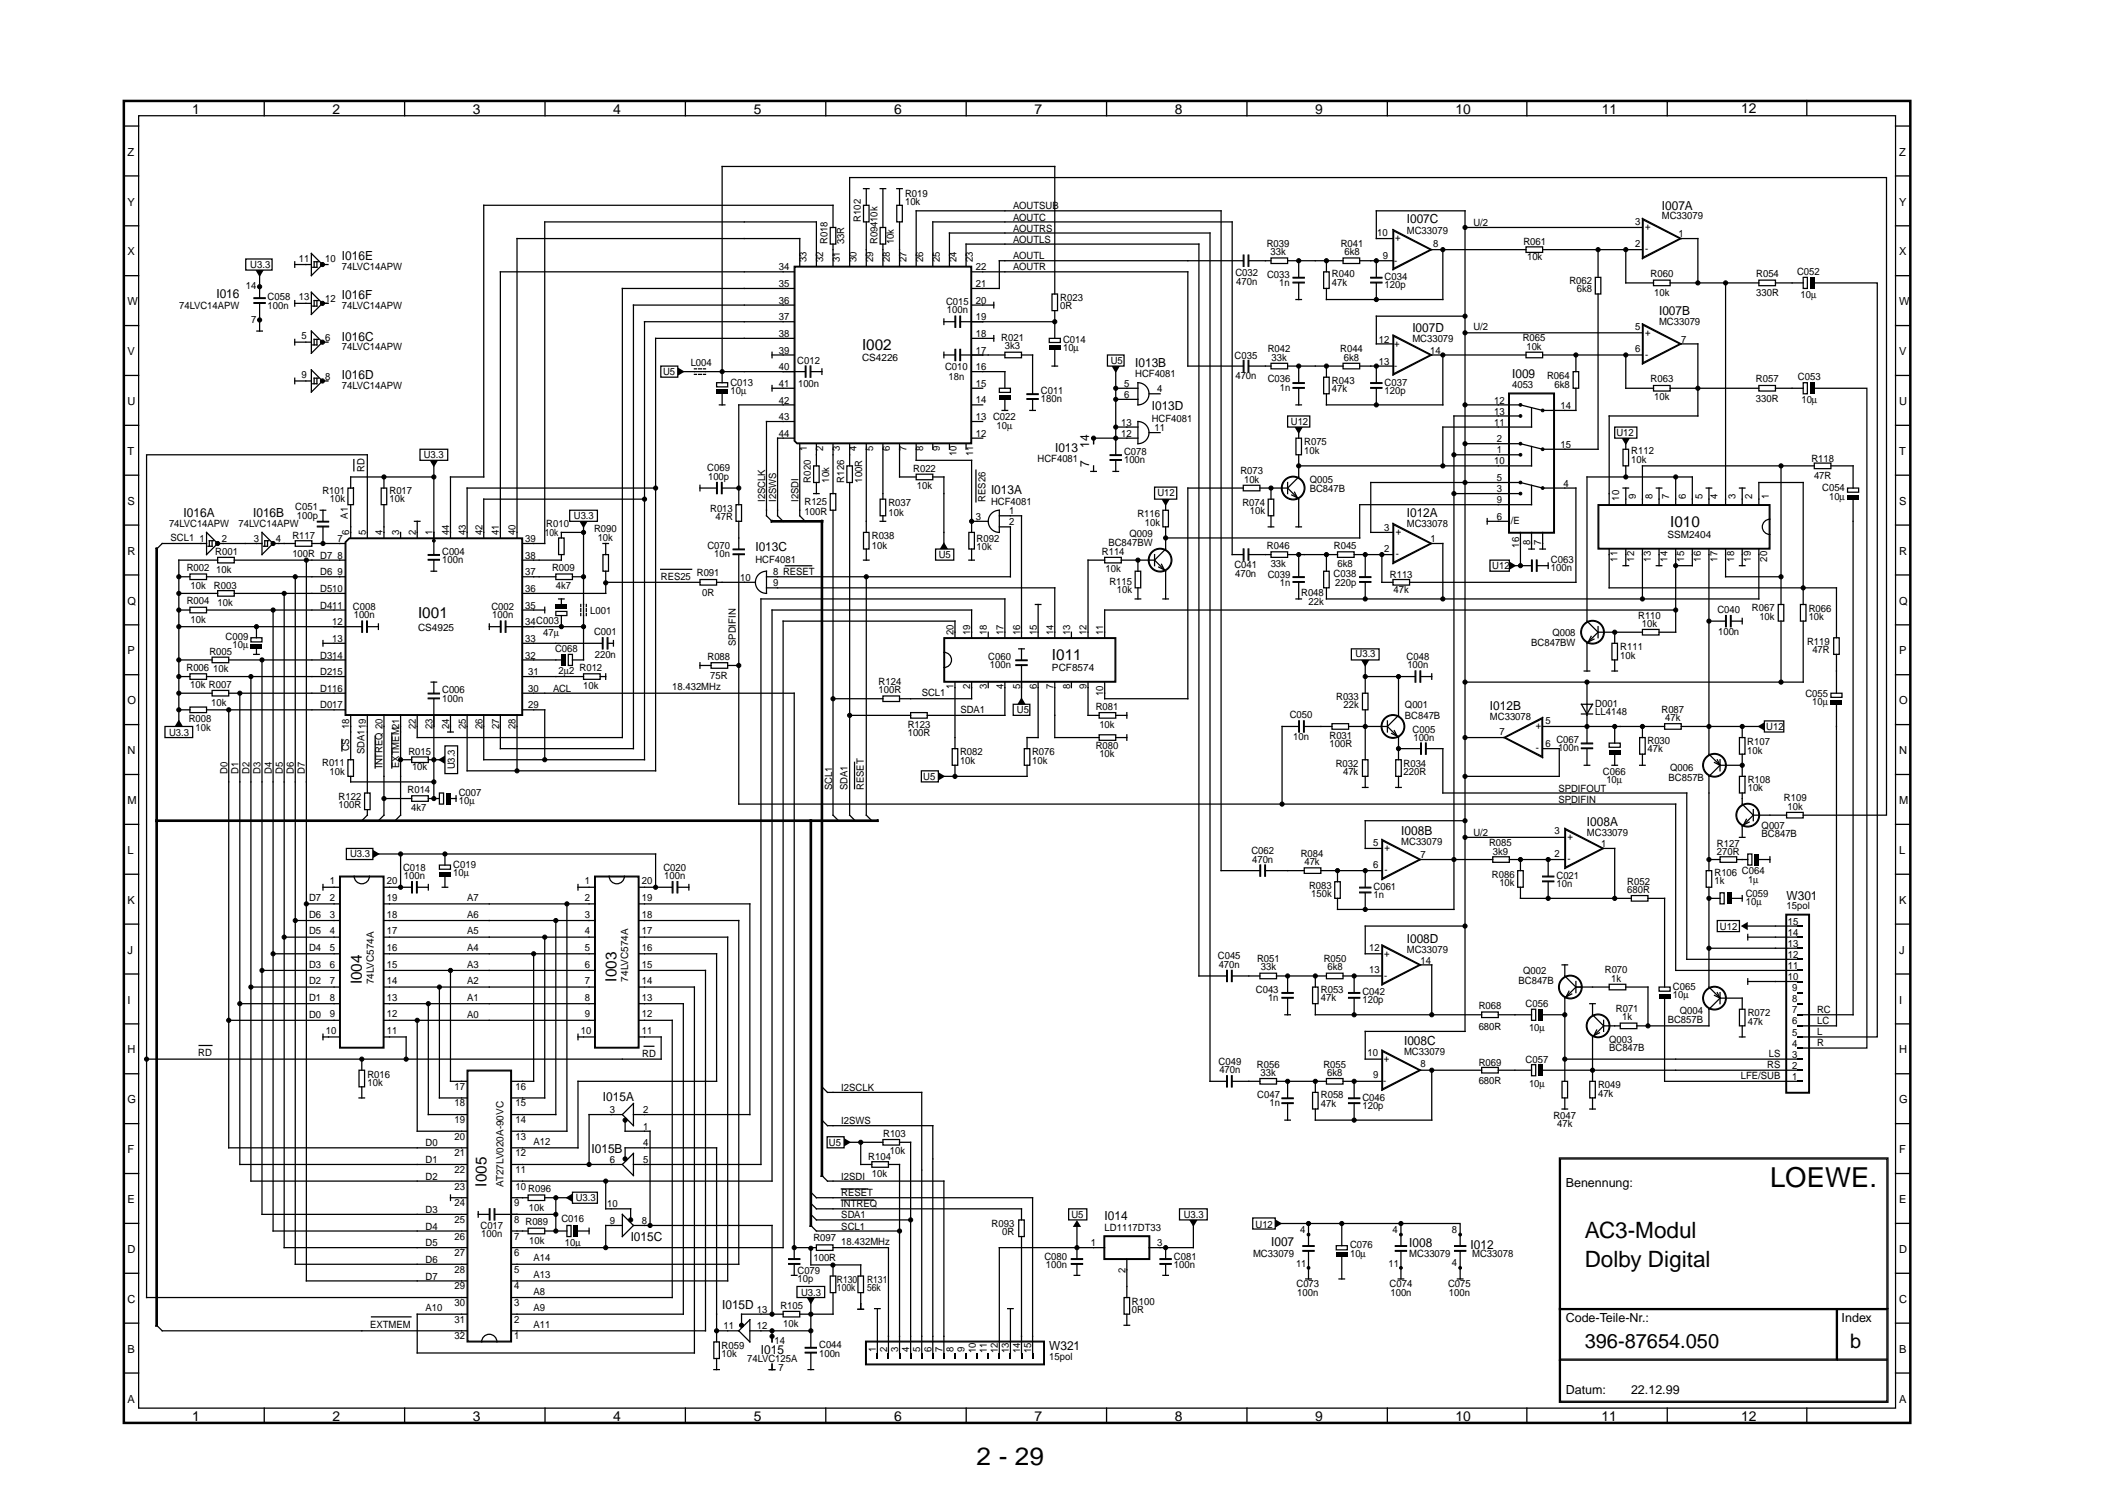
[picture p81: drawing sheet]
<svg xmlns="http://www.w3.org/2000/svg" width="297mm" height="210mm" viewBox="0 0 297 210" stroke-linecap="round" stroke-linejoin="round" font-family="sans-serif">
<defs><g id="words">
<text font-size="3.9" x="249.7" y="167.5">LOEWE.</text>
<text font-size="3.5" x="137.8" y="206.7">2 - 29</text>
<g font-size="3.2">
<text x="223.6" y="174.6">AC3-Modul</text>
<text x="223.6" y="178.8">Dolby Digital</text>
</g>
<g font-size="2.8">
<text x="223.6" y="190.1">396-87654.050</text>
<text x="261" y="190.1">b</text>
</g>
<g font-size="2.2">
<text x="121.6" y="49.3">I002</text>
<text x="235.6" y="74.3">I010</text>
<text x="59" y="87.2">I001</text>
<text x="148.4" y="93.1">I011</text>
<text x="51" y="138.8" transform="rotate(-90 51 138.8)">I004</text>
<text x="87" y="138.5" transform="rotate(-90 87 138.5)">I003</text>
<text x="68.6" y="167.4" transform="rotate(-90 68.6 167.4)">I005</text>
</g>
<g font-size="2">
<text x="27.1" y="16.1">1</text>
<text x="46.9" y="16.1">2</text>
<text x="66.7" y="16.1">3</text>
<text x="86.5" y="16.1">4</text>
<text x="106.3" y="16.1">5</text>
<text x="126.1" y="16.1">6</text>
<text x="145.9" y="16.1">7</text>
<text x="165.7" y="16.1">8</text>
<text x="185.5" y="16.1">9</text>
<text x="205.3" y="16.1">10</text>
<text x="226" y="16.1">11</text>
<text x="245.7" y="16">12</text>
<text x="27.1" y="200.5">1</text>
<text x="46.9" y="200.5">2</text>
<text x="66.7" y="200.5">3</text>
<text x="86.5" y="200.5">4</text>
<text x="106.3" y="200.5">5</text>
<text x="126.1" y="200.5">6</text>
<text x="145.9" y="200.5">7</text>
<text x="165.7" y="200.5">8</text>
<text x="185.5" y="200.5">9</text>
<text x="205.3" y="200.5">10</text>
<text x="225.9" y="200.5">11</text>
<text x="245.7" y="200.5">12</text>
</g>
<g font-size="1.8">
<text x="234.4" y="29.6">I007A</text>
<text x="198.5" y="31.5">I007C</text>
<text x="30.5" y="42">I016</text>
<text x="48.2" y="36.7">I016E</text>
<text x="48.2" y="42.2">I016F</text>
<text x="199.3" y="46.8">I007D</text>
<text x="234.1" y="44.4">I007B</text>
<text x="48.2" y="48">I016C</text>
<text x="48.2" y="53.5">I016D</text>
<text x="160.1" y="51.8">I013B</text>
<text x="213.3" y="53.4">I009</text>
<text x="162.5" y="57.8">I013D</text>
<text x="148.8" y="63.7">I013</text>
<text x="153.6" y="65.9" transform="rotate(-90 153.6 65.9)">7</text>
<text x="153.6" y="63.2" transform="rotate(-90 153.6 63.2)">14</text>
<text x="139.8" y="69.7">I013A</text>
<text x="25.9" y="72.9">I016A</text>
<text x="35.7" y="72.9">I016B</text>
<text x="106.6" y="77.8">I013C</text>
<text x="198.5" y="73">I012A</text>
<text x="210.2" y="100.1">I012B</text>
<text x="197.7" y="117.7">I008B</text>
<text x="223.9" y="116.6">I008A</text>
<text x="252" y="127">W301</text>
<text x="198.5" y="133">I008D</text>
<text x="198.1" y="147.4">I008C</text>
<text x="85.1" y="155.3">I015A</text>
<text x="83.4" y="162.7">I015B</text>
<text x="220.9" y="167.5">Benennung:</text>
<text x="155.8" y="172.1">I014</text>
<text x="89" y="175">I015C</text>
<text x="179.3" y="175.7">I007</text>
<text x="198.8" y="175.9">I008</text>
<text x="207.5" y="176.1">I012</text>
<text x="101.9" y="184.6">I015D</text>
<text x="107.3" y="190.9">I015</text>
<text x="148" y="190.5">W321</text>
<text x="220.9" y="186.5">Code-Teile-Nr.:</text>
<text x="259.8" y="186.5">Index</text>
<text x="220.9" y="196.6">Datum:</text>
<text x="230.1" y="196.6">22.12.99</text>
</g>
<g font-size="1.6">
<text x="18" y="22">Z</text>
<text x="267.9" y="22">Z</text>
<text x="18" y="29">Y</text>
<text x="267.9" y="29">Y</text>
<text x="18" y="36">X</text>
<text x="267.9" y="36">X</text>
<text x="18" y="43.1">W</text>
<text x="267.9" y="43.1">W</text>
<text x="18" y="50.1">V</text>
<text x="267.9" y="50.1">V</text>
<text x="18" y="57.1">U</text>
<text x="267.9" y="57.1">U</text>
<text x="18" y="64.2">T</text>
<text x="267.9" y="64.2">T</text>
<text x="18" y="71.2">S</text>
<text x="267.9" y="71.2">S</text>
<text x="18" y="78.2">R</text>
<text x="267.9" y="78.2">R</text>
<text x="18" y="85.3">Q</text>
<text x="267.9" y="85.3">Q</text>
<text x="18" y="92.3">P</text>
<text x="267.9" y="92.3">P</text>
<text x="18" y="99.4">O</text>
<text x="267.9" y="99.4">O</text>
<text x="18" y="106.4">N</text>
<text x="267.9" y="106.4">N</text>
<text x="18" y="113.4">M</text>
<text x="267.9" y="113.4">M</text>
<text x="18" y="120.5">L</text>
<text x="267.9" y="120.5">L</text>
<text x="18" y="127.5">K</text>
<text x="267.9" y="127.5">K</text>
<text x="18" y="134.5">J</text>
<text x="267.9" y="134.5">J</text>
<text x="18" y="141.6">I</text>
<text x="267.9" y="141.6">I</text>
<text x="18" y="148.6">H</text>
<text x="267.9" y="148.6">H</text>
<text x="18" y="155.6">G</text>
<text x="267.9" y="155.6">G</text>
<text x="18" y="162.7">F</text>
<text x="267.9" y="162.7">F</text>
<text x="18" y="169.7">E</text>
<text x="267.9" y="169.7">E</text>
<text x="18" y="176.7">D</text>
<text x="267.9" y="176.7">D</text>
<text x="18" y="183.8">C</text>
<text x="267.9" y="183.8">C</text>
<text x="18" y="190.8">B</text>
<text x="267.9" y="190.8">B</text>
<text x="18" y="197.9">A</text>
<text x="267.9" y="197.9">A</text>
</g>
<g font-size="1.4">
<text x="127.7" y="29">10k</text>
<text x="127.7" y="27.8">R019</text>
<text x="142.9" y="29.5">AOUTSUB</text>
<text x="116.7" y="34.4" transform="rotate(-90 116.7 34.4)">R018</text>
<text x="119.1" y="34.4" transform="rotate(-90 119.1 34.4)">33R</text>
<text x="121.4" y="31.3" transform="rotate(-90 121.4 31.3)">R102</text>
<text x="123.8" y="34.4" transform="rotate(-90 123.8 34.4)">R09410k</text>
<text x="126.1" y="34.4" transform="rotate(-90 126.1 34.4)">10k</text>
<text x="142.9" y="34.2">AOUTLS</text>
<text x="142.9" y="32.7">AOUTRS</text>
<text x="142.9" y="31.1">AOUTC</text>
<text x="178.7" y="34.8">R039</text>
<text x="189.1" y="34.8">R041</text>
<text x="194.3" y="33.2">10</text>
<text x="196.8" y="34">+</text>
<text x="198.5" y="33">MC33079</text>
<text x="202.2" y="34.8">8</text>
<text x="207.9" y="31.9">U/2</text>
<text x="214.9" y="34.6">R061</text>
<text x="230.7" y="34.8">2</text>
<text x="230.7" y="31.7">3</text>
<text x="232.1" y="35.6">-</text>
<text x="232.1" y="32.5">+</text>
<text x="234.4" y="30.9">MC33079</text>
<text x="236.8" y="33.5">1</text>
<text x="34.7" y="40.8">14</text>
<text x="35.3" y="37.8">U3.3</text>
<text x="42.1" y="36.9">11</text>
<text x="45.9" y="36.9">10</text>
<text x="48.2" y="38.1">74LVC14APW</text>
<text x="109.9" y="38.1">34</text>
<text x="109.9" y="40.5">35</text>
<text x="113.8" y="37" transform="rotate(-90 113.8 37)">33</text>
<text x="116.1" y="37" transform="rotate(-90 116.1 37)">32</text>
<text x="118.5" y="37" transform="rotate(-90 118.5 37)">31</text>
<text x="120.8" y="37" transform="rotate(-90 120.8 37)">30</text>
<text x="123.2" y="37" transform="rotate(-90 123.2 37)">29</text>
<text x="125.5" y="37" transform="rotate(-90 125.5 37)">28</text>
<text x="127.9" y="37" transform="rotate(-90 127.9 37)">27</text>
<text x="130.2" y="37" transform="rotate(-90 130.2 37)">26</text>
<text x="132.6" y="37" transform="rotate(-90 132.6 37)">25</text>
<text x="134.9" y="37" transform="rotate(-90 134.9 37)">24</text>
<text x="137.3" y="37" transform="rotate(-90 137.3 37)">23</text>
<text x="137.7" y="40.5">21</text>
<text x="137.7" y="38.1">22</text>
<text x="142.9" y="36.6">AOUTL</text>
<text x="142.9" y="38.2">AOUTR</text>
<text x="174.3" y="39">C032</text>
<text x="174.4" y="40.1">470n</text>
<text x="178.8" y="39.2">C033</text>
<text x="179.2" y="36">33k</text>
<text x="180.5" y="40.4">1n</text>
<text x="187.9" y="40.3">47k</text>
<text x="187.9" y="39.1">R040</text>
<text x="189.7" y="36">6k8</text>
<text x="195.1" y="36.6">9</text>
<text x="195.3" y="39.5">C034</text>
<text x="195.3" y="40.7">120p</text>
<text x="196.7" y="37.2">-</text>
<text x="215.4" y="36.7">10k</text>
<text x="221.4" y="40">R062</text>
<text x="222.4" y="41.2">6k8</text>
<text x="232.9" y="39">R060</text>
<text x="233.4" y="41.7">10k</text>
<text x="247.8" y="41.7">330R</text>
<text x="247.8" y="39">R054</text>
<text x="253.5" y="38.8">C052</text>
<text x="25.3" y="43.5">74LVC14APW</text>
<text x="35.5" y="45.5">7</text>
<text x="37.8" y="42.4">C058</text>
<text x="37.8" y="43.5">100n</text>
<text x="42.1" y="42.4">13</text>
<text x="42.5" y="47.9">5</text>
<text x="45.9" y="42.6">12</text>
<text x="48.2" y="43.6">74LVC14APW</text>
<text x="109.9" y="42.8">36</text>
<text x="109.9" y="45.2">37</text>
<text x="109.9" y="47.5">38</text>
<text x="133.5" y="43">C015</text>
<text x="133.6" y="44.2">100n</text>
<text x="137.7" y="47.5">18</text>
<text x="137.7" y="45.2">19</text>
<text x="137.7" y="42.8">20</text>
<text x="149.6" y="43.6">0R</text>
<text x="149.6" y="42.5">R023</text>
<text x="207.9" y="46.5">U/2</text>
<text x="230.7" y="46.5">5</text>
<text x="232.1" y="47.3">+</text>
<text x="234.1" y="45.8">MC33079</text>
<text x="254" y="42.1">10µ</text>
<text x="42.5" y="53.3">9</text>
<text x="45.9" y="48.1">6</text>
<text x="45.9" y="53.5">8</text>
<text x="48.2" y="49.4">74LVC14APW</text>
<text x="93.6" y="52.9">U5</text>
<text x="97.4" y="51.6">L004</text>
<text x="109.9" y="49.9">39</text>
<text x="109.9" y="52.2">40</text>
<text x="112.5" y="51.3">C012</text>
<text x="121.6" y="50.9">CS4226</text>
<text x="133.3" y="52.3">C010</text>
<text x="133.8" y="53.6">18n</text>
<text x="137.7" y="52.2">16</text>
<text x="137.7" y="49.9">17</text>
<text x="141.3" y="48.1">R021</text>
<text x="141.8" y="49.3">3k3</text>
<text x="150" y="48.3">C014</text>
<text x="150" y="49.5">10µ</text>
<text x="156.7" y="51.3">U5</text>
<text x="160.1" y="53.2">HCF4081</text>
<text x="174.2" y="50.6">C035</text>
<text x="174.3" y="53.4">470n</text>
<text x="178.8" y="53.9">C036</text>
<text x="178.9" y="49.7">R042</text>
<text x="179.4" y="50.9">33k</text>
<text x="189.1" y="49.7">R044</text>
<text x="189.6" y="50.9">6k8</text>
<text x="194.5" y="48.3">12</text>
<text x="194.5" y="51.4">13</text>
<text x="196.7" y="52">-</text>
<text x="196.7" y="48.9">+</text>
<text x="199.2" y="48.2">MC33079</text>
<text x="201.8" y="49.9">14</text>
<text x="214.8" y="48.1">R065</text>
<text x="215.3" y="49.3">10k</text>
<text x="218.3" y="53.5">R064</text>
<text x="230.7" y="49.7">6</text>
<text x="232.1" y="50.5">-</text>
<text x="232.9" y="53.8">R063</text>
<text x="237.2" y="48.3">7</text>
<text x="247.7" y="53.9">R057</text>
<text x="253.7" y="53.5">C053</text>
<text x="48.2" y="54.9">74LVC14APW</text>
<text x="103" y="55.6">10µ</text>
<text x="103" y="54.4">C013</text>
<text x="109.9" y="54.6">41</text>
<text x="109.9" y="56.9">42</text>
<text x="109.9" y="59.3">43</text>
<text x="112.6" y="54.6">100n</text>
<text x="137.7" y="59.3">13 C022</text>
<text x="137.7" y="56.9">14</text>
<text x="137.7" y="54.6">15</text>
<text x="146.8" y="56.7">180n</text>
<text x="146.8" y="55.6">C011</text>
<text x="158.6" y="54.6">5</text>
<text x="158.6" y="56.1">6</text>
<text x="162.5" y="59.5">HCF4081</text>
<text x="163.3" y="55.4">4</text>
<text x="180.6" y="55.1">1n</text>
<text x="182.1" y="59.9">U12</text>
<text x="187.9" y="55.3">47k</text>
<text x="187.9" y="54.1">R043</text>
<text x="195.3" y="54.4">C037</text>
<text x="195.3" y="55.6">120p</text>
<text x="210.8" y="56.9">12</text>
<text x="210.8" y="58.5">13</text>
<text x="213.3" y="54.8">4053</text>
<text x="219.3" y="54.7">6k8</text>
<text x="220.2" y="57.7">14</text>
<text x="233.4" y="56.5">10k</text>
<text x="247.7" y="56.7">330R</text>
<text x="254.1" y="56.9">10µ</text>
<text x="59.8" y="64.7">U3.3</text>
<text x="109.9" y="61.6">44</text>
<text x="113.8" y="63.6" transform="rotate(-90 113.8 63.6)">1</text>
<text x="116.2" y="63.6" transform="rotate(-90 116.2 63.6)">2</text>
<text x="118.5" y="63.6" transform="rotate(-90 118.5 63.6)">3</text>
<text x="120.8" y="63.6" transform="rotate(-90 120.8 63.6)">4</text>
<text x="123.2" y="63.6" transform="rotate(-90 123.2 63.6)">5</text>
<text x="125.5" y="63.6" transform="rotate(-90 125.5 63.6)">6</text>
<text x="127.9" y="63.6" transform="rotate(-90 127.9 63.6)">7</text>
<text x="130.2" y="63.6" transform="rotate(-90 130.2 63.6)">8</text>
<text x="132.6" y="63.6" transform="rotate(-90 132.6 63.6)">9</text>
<text x="134.9" y="64.3" transform="rotate(-90 134.9 64.3)">10</text>
<text x="137.3" y="64.3" transform="rotate(-90 137.3 64.3)">11</text>
<text x="137.7" y="61.6">12</text>
<text x="140.6" y="60.5">10µ</text>
<text x="146.4" y="65.1">HCF4081</text>
<text x="158.2" y="60">13</text>
<text x="158.2" y="61.6">12</text>
<text x="158.6" y="65.3">100n</text>
<text x="158.6" y="64.2">C078</text>
<text x="162.9" y="60.8">11</text>
<text x="184" y="64">10k</text>
<text x="184" y="62.8">R075</text>
<text x="210.8" y="65.5">10</text>
<text x="210.8" y="60">11</text>
<text x="211.2" y="64">1</text>
<text x="211.2" y="62.4">2</text>
<text x="220.2" y="63.2">15</text>
<text x="228" y="61.5">U12</text>
<text x="230.1" y="65.3">10k</text>
<text x="230.1" y="64.1">R112</text>
<text x="255.5" y="65.1">R118</text>
<text x="41.7" y="72">C051</text>
<text x="45.5" y="69.7">R101</text>
<text x="46.5" y="70.8">10k</text>
<text x="51.4" y="66.5" transform="rotate(-90 51.4 66.5)">RD</text>
<text x="54.9" y="70.8">10k</text>
<text x="54.9" y="69.6">R017</text>
<text x="99.8" y="66.5">C069</text>
<text x="99.9" y="67.7">100p</text>
<text x="107.9" y="70.8" transform="rotate(-90 107.9 70.8)">I2SCLK</text>
<text x="109.5" y="70.8" transform="rotate(-90 109.5 70.8)">I2SWS</text>
<text x="112.6" y="70.8" transform="rotate(-90 112.6 70.8)">I2SDI</text>
<text x="113.5" y="71.3">R125</text>
<text x="114.4" y="68.1" transform="rotate(-90 114.4 68.1)">R020</text>
<text x="117" y="68.1" transform="rotate(-90 117 68.1)">10k</text>
<text x="119.1" y="68.1" transform="rotate(-90 119.1 68.1)">R126</text>
<text x="121.7" y="68.1" transform="rotate(-90 121.7 68.1)">100R</text>
<text x="125.3" y="71.3">R037</text>
<text x="128.8" y="66.6">R022</text>
<text x="129.4" y="69">10k</text>
<text x="139" y="70.8" transform="rotate(-90 139 70.8)">RES26</text>
<text x="139.8" y="71.2">HCF4081</text>
<text x="163.3" y="70">U12</text>
<text x="175" y="66.9">R073</text>
<text x="175.3" y="71.4">R074</text>
<text x="175.5" y="68.1">10k</text>
<text x="184.8" y="69.4">BC847B</text>
<text x="184.8" y="68.1">Q005</text>
<text x="211.2" y="69.4">3</text>
<text x="211.2" y="67.9">5</text>
<text x="211.2" y="71">9</text>
<text x="220.6" y="68.7">4</text>
<text x="228.4" y="70.6" transform="rotate(-90 228.4 70.6)">10</text>
<text x="230.8" y="70.4" transform="rotate(-90 230.8 70.4)">9</text>
<text x="233.1" y="70.4" transform="rotate(-90 233.1 70.4)">8</text>
<text x="235.5" y="70.4" transform="rotate(-90 235.5 70.4)">7</text>
<text x="237.8" y="70.4" transform="rotate(-90 237.8 70.4)">6</text>
<text x="240.2" y="70.4" transform="rotate(-90 240.2 70.4)">5</text>
<text x="242.3" y="70.4" transform="rotate(-90 242.3 70.4)">4</text>
<text x="244.9" y="70.4" transform="rotate(-90 244.9 70.4)">3</text>
<text x="247.2" y="70.4" transform="rotate(-90 247.2 70.4)">2</text>
<text x="249.6" y="70.4" transform="rotate(-90 249.6 70.4)">1</text>
<text x="255.9" y="67.6">47R</text>
<text x="257.1" y="69.3">C054</text>
<text x="258" y="70.5">10µ</text>
<text x="23.8" y="74.3">74LVC14APW</text>
<text x="24.1" y="76.3">SCL1</text>
<text x="28.2" y="76.5">1</text>
<text x="31.3" y="76.5">2</text>
<text x="33.6" y="74.3">74LVC14APW</text>
<text x="35.8" y="76.5">3</text>
<text x="38.9" y="76.5">4</text>
<text x="41.2" y="76">R117</text>
<text x="41.9" y="73.2">100p</text>
<text x="47.6" y="76.5">7</text>
<text x="49.1" y="73.1" transform="rotate(-90 49.1 73.1)">A1</text>
<text x="49.3" y="75.5" transform="rotate(-90 49.3 75.5)">6</text>
<text x="51.6" y="75.5" transform="rotate(-90 51.6 75.5)">5</text>
<text x="54" y="75.5" transform="rotate(-90 54 75.5)">4</text>
<text x="56.3" y="75.5" transform="rotate(-90 56.3 75.5)">3</text>
<text x="58.7" y="75.5" transform="rotate(-90 58.7 75.5)">2</text>
<text x="61" y="75.5" transform="rotate(-90 61 75.5)">1</text>
<text x="63.4" y="75.5" transform="rotate(-90 63.4 75.5)">44</text>
<text x="65.7" y="75.5" transform="rotate(-90 65.7 75.5)">43</text>
<text x="68.1" y="75.5" transform="rotate(-90 68.1 75.5)">42</text>
<text x="70.4" y="75.5" transform="rotate(-90 70.4 75.5)">41</text>
<text x="72.7" y="75.5" transform="rotate(-90 72.7 75.5)">40</text>
<text x="74.1" y="76.5">39</text>
<text x="76.9" y="75.6">10k</text>
<text x="77.1" y="74.4">R010</text>
<text x="81" y="73.1">U3.3</text>
<text x="83.8" y="75.1">R090</text>
<text x="84.3" y="76.3">10k</text>
<text x="99.8" y="77.4">C070</text>
<text x="100.2" y="72.2">R013</text>
<text x="100.9" y="73.4">47R</text>
<text x="113.5" y="72.6">100R</text>
<text x="123" y="77.5">10k</text>
<text x="123" y="76.1">R038</text>
<text x="125.3" y="72.7">10k</text>
<text x="137.7" y="73.3">3</text>
<text x="137.8" y="77.6">10k</text>
<text x="137.8" y="76.5">R092</text>
<text x="142.4" y="72.6">1</text>
<text x="142.4" y="74.1">2</text>
<text x="156.4" y="77">BC847BW</text>
<text x="159.3" y="75.8">Q009</text>
<text x="160.5" y="73">R116</text>
<text x="161.5" y="74.2">10k</text>
<text x="176.3" y="72.6">10k</text>
<text x="178.7" y="77.5">R046</text>
<text x="188.2" y="77.5">R045</text>
<text x="195.3" y="77.8">2</text>
<text x="195.3" y="74.9">3</text>
<text x="196.9" y="75.5">+</text>
<text x="198.5" y="74.3">MC33078</text>
<text x="201.8" y="76.4">1</text>
<text x="211.2" y="73.3">6</text>
<text x="213.1" y="73.9">/E</text>
<text x="214.3" y="77.3" transform="rotate(-90 214.3 77.3)">16</text>
<text x="215.9" y="76.9" transform="rotate(-90 215.9 76.9)">8</text>
<text x="217.4" y="76.9" transform="rotate(-90 217.4 76.9)">7</text>
<text x="235.2" y="75.9">SSM2404</text>
<text x="26.3" y="80.6">R002</text>
<text x="26.9" y="83.1">10k</text>
<text x="30.2" y="83.1">R003</text>
<text x="30.4" y="78.2">R001</text>
<text x="30.5" y="80.8">10k</text>
<text x="41.2" y="78.5">100R D7</text>
<text x="45.2" y="81.2">D6</text>
<text x="45.2" y="83.5">D510</text>
<text x="47.6" y="78.8">8</text>
<text x="47.6" y="81.2">9</text>
<text x="62.4" y="79.4">100n</text>
<text x="62.4" y="78.2">C004</text>
<text x="74.1" y="83.5">36</text>
<text x="74.1" y="81.2">37</text>
<text x="74.1" y="78.8">38</text>
<text x="77.9" y="80.6">R009</text>
<text x="78.4" y="83.1">4k7</text>
<text x="93.2" y="81.9">RES25</text>
<text x="98.3" y="81.3">R091</text>
<text x="100.8" y="78.6">10n</text>
<text x="104.4" y="81.9">10</text>
<text x="106.6" y="79.4">HCF4081</text>
<text x="109.1" y="82.7">9</text>
<text x="109.1" y="81.2">8 RESET</text>
<text x="132.4" y="78.7">U5</text>
<text x="155.5" y="78.3">R114</text>
<text x="156" y="80.8">10k</text>
<text x="156.5" y="82.5">R115</text>
<text x="157.6" y="83.6">10k</text>
<text x="174.1" y="80.2">C041</text>
<text x="174.3" y="81.4">470n</text>
<text x="178.8" y="81.5">C039</text>
<text x="179.3" y="80">33k</text>
<text x="180.6" y="82.6">1n</text>
<text x="188.1" y="81.5">C038</text>
<text x="188.4" y="82.6">220p</text>
<text x="188.7" y="80">6k8</text>
<text x="196.1" y="81.5">R113</text>
<text x="196.6" y="83.6">47k</text>
<text x="196.9" y="78.6">-</text>
<text x="210.5" y="80.3">U12</text>
<text x="218.8" y="80.6">100n</text>
<text x="218.8" y="79.4">C063</text>
<text x="228.2" y="79.2" transform="rotate(-90 228.2 79.2)">11</text>
<text x="230.6" y="79.2" transform="rotate(-90 230.6 79.2)">12</text>
<text x="232.9" y="79.2" transform="rotate(-90 232.9 79.2)">13</text>
<text x="235.3" y="79.2" transform="rotate(-90 235.3 79.2)">14</text>
<text x="237.6" y="79.2" transform="rotate(-90 237.6 79.2)">15</text>
<text x="239.9" y="79.2" transform="rotate(-90 239.9 79.2)">16</text>
<text x="242.3" y="79.2" transform="rotate(-90 242.3 79.2)">17</text>
<text x="244.6" y="79.2" transform="rotate(-90 244.6 79.2)">18</text>
<text x="247" y="79.2" transform="rotate(-90 247 79.2)">19</text>
<text x="249.3" y="79.2" transform="rotate(-90 249.3 79.2)">20</text>
<text x="26.3" y="85.3">R004</text>
<text x="26.9" y="87.8">10k</text>
<text x="30.7" y="85.5">10k</text>
<text x="45.2" y="85.9">D411</text>
<text x="46.9" y="88.2">12</text>
<text x="49.8" y="86.1">C008</text>
<text x="49.9" y="87.2">100n</text>
<text x="59" y="89">CS4925</text>
<text x="69.3" y="86">C002</text>
<text x="69.4" y="87.2">100n</text>
<text x="74.1" y="88.2">34C003</text>
<text x="74.1" y="85.9">35</text>
<text x="76.6" y="89.7">47µ</text>
<text x="83.3" y="86.6">L001</text>
<text x="83.8" y="89.6">C001</text>
<text x="99.1" y="84">0R</text>
<text x="134.5" y="89.6" transform="rotate(-90 134.5 89.6)">20</text>
<text x="136.9" y="89.6" transform="rotate(-90 136.9 89.6)">19</text>
<text x="139.2" y="89.6" transform="rotate(-90 139.2 89.6)">18</text>
<text x="141.6" y="89.6" transform="rotate(-90 141.6 89.6)">17</text>
<text x="143.9" y="89.6" transform="rotate(-90 143.9 89.6)">16</text>
<text x="146.3" y="89.6" transform="rotate(-90 146.3 89.6)">15</text>
<text x="148.6" y="89.6" transform="rotate(-90 148.6 89.6)">14</text>
<text x="151" y="89.6" transform="rotate(-90 151 89.6)">13</text>
<text x="153.3" y="89.6" transform="rotate(-90 153.3 89.6)">12</text>
<text x="155.7" y="89.6" transform="rotate(-90 155.7 89.6)">11</text>
<text x="183.6" y="84.1">R048</text>
<text x="184.6" y="85.3">22k</text>
<text x="219" y="89.7">Q008</text>
<text x="231.1" y="87.3">R110</text>
<text x="231.6" y="88.5">10k</text>
<text x="242.3" y="86.5">C040</text>
<text x="242.4" y="89.5">100n</text>
<text x="247.2" y="86.2">R067</text>
<text x="248.2" y="87.4">10k</text>
<text x="255.2" y="87.5">10k</text>
<text x="255.2" y="86.3">R066</text>
<text x="26.3" y="94.7">R006</text>
<text x="29.5" y="92.4">R005</text>
<text x="30.1" y="94.8">10k</text>
<text x="31.8" y="90.3">C009</text>
<text x="32.8" y="91.5">10µ</text>
<text x="45.2" y="92.9">D314</text>
<text x="45.2" y="95.2">D215</text>
<text x="46.9" y="90.6">13</text>
<text x="74.1" y="92.9">32</text>
<text x="74.1" y="90.5">33</text>
<text x="74.5" y="95.2">31</text>
<text x="78.3" y="91.9">C068</text>
<text x="78.8" y="95">2µ2</text>
<text x="81.8" y="94.7">R012</text>
<text x="83.9" y="92.9">220n</text>
<text x="99.8" y="93">R088</text>
<text x="100.2" y="95.8">75R</text>
<text x="103.8" y="91.1" transform="rotate(-90 103.8 91.1)">SPDIFIN</text>
<text x="139.4" y="93.1">C060</text>
<text x="139.6" y="94.3">100n</text>
<text x="148.4" y="94.7">PCF8574</text>
<text x="191.2" y="92.7">U3.3</text>
<text x="198.4" y="93.1">C048</text>
<text x="198.5" y="94.3">100n</text>
<text x="216" y="91.1">BC847BW</text>
<text x="228.6" y="92.9">10k</text>
<text x="228.6" y="91.7">R111</text>
<text x="254.9" y="90.9">R119</text>
<text x="255.7" y="92.1">47R</text>
<text x="26.6" y="101.9">R008</text>
<text x="26.8" y="97">10k R007</text>
<text x="29.8" y="99.6">10k</text>
<text x="45.2" y="97.6">D116</text>
<text x="45.2" y="99.9">D017</text>
<text x="62.4" y="97.8">C006</text>
<text x="62.4" y="99">100n</text>
<text x="74.5" y="99.9">29</text>
<text x="74.5" y="97.6">30</text>
<text x="78" y="97.6">ACL</text>
<text x="82.3" y="97.2">10k</text>
<text x="94.8" y="97.4">18.432MHz</text>
<text x="124" y="97.8">100R</text>
<text x="124" y="96.6">R124</text>
<text x="130" y="98.2">SCL1</text>
<text x="134.5" y="97.2" transform="rotate(-90 134.5 97.2)">1</text>
<text x="135.5" y="100.5">SDA1</text>
<text x="136.9" y="97.2" transform="rotate(-90 136.9 97.2)">2</text>
<text x="139.2" y="97.2" transform="rotate(-90 139.2 97.2)">3</text>
<text x="141.6" y="97.2" transform="rotate(-90 141.6 97.2)">4</text>
<text x="143.5" y="100.6">U5</text>
<text x="143.9" y="97.2" transform="rotate(-90 143.9 97.2)">5</text>
<text x="146.3" y="97.2" transform="rotate(-90 146.3 97.2)">6</text>
<text x="148.6" y="97.2" transform="rotate(-90 148.6 97.2)">7</text>
<text x="151" y="97.2" transform="rotate(-90 151 97.2)">8</text>
<text x="153.3" y="97.2" transform="rotate(-90 153.3 97.2)">9</text>
<text x="154.6" y="100.1">R081</text>
<text x="155.7" y="98.2" transform="rotate(-90 155.7 98.2)">10</text>
<text x="182" y="101.3">C050</text>
<text x="188.5" y="98.8">R033</text>
<text x="189.5" y="99.9">22k</text>
<text x="198.2" y="101.4">BC847B</text>
<text x="198.2" y="99.9">Q001</text>
<text x="210.2" y="101.5">MC33078</text>
<text x="225.1" y="100.9">LL4148</text>
<text x="225.1" y="99.7">D001</text>
<text x="234.4" y="100.5">R087</text>
<text x="234.9" y="101.7">47k</text>
<text x="254.7" y="98.3">C055</text>
<text x="255.7" y="99.5">10µ</text>
<text x="23.9" y="103.9">U3.3</text>
<text x="27.6" y="103.1">10k</text>
<text x="49.3" y="106" transform="rotate(-90 49.3 106)">CS</text>
<text x="49.3" y="102.9" transform="rotate(-90 49.3 102.9)">18</text>
<text x="51.4" y="106.4" transform="rotate(-90 51.4 106.4)">SDA119</text>
<text x="57.6" y="106.5">R015</text>
<text x="58.7" y="102.9" transform="rotate(-90 58.7 102.9)">22</text>
<text x="61" y="102.9" transform="rotate(-90 61 102.9)">23</text>
<text x="63.4" y="102.9" transform="rotate(-90 63.4 102.9)">24</text>
<text x="65.7" y="102.9" transform="rotate(-90 65.7 102.9)">25</text>
<text x="68.1" y="102.9" transform="rotate(-90 68.1 102.9)">26</text>
<text x="70.4" y="102.9" transform="rotate(-90 70.4 102.9)">27</text>
<text x="72.7" y="102.9" transform="rotate(-90 72.7 102.9)">28</text>
<text x="128.1" y="103.9">100R</text>
<text x="128.1" y="102.7">R123</text>
<text x="135.4" y="107.7">10k</text>
<text x="135.4" y="106.5">R082</text>
<text x="145.6" y="107.7">10k</text>
<text x="145.6" y="106.5">R076</text>
<text x="154.6" y="105.6">R080</text>
<text x="155.1" y="106.8">10k</text>
<text x="155.1" y="102.7">10k</text>
<text x="182.4" y="104.4">10n</text>
<text x="187.6" y="105.4">100R</text>
<text x="187.6" y="104.3">R031</text>
<text x="199.3" y="103.4">C005</text>
<text x="199.4" y="104.5">100n</text>
<text x="211.6" y="103.6">7</text>
<text x="216.7" y="102.9">+</text>
<text x="216.7" y="106">-</text>
<text x="218" y="102.1">5</text>
<text x="218" y="105.4">6</text>
<text x="219.6" y="104.8">C067</text>
<text x="219.8" y="106">100n</text>
<text x="232.4" y="106.1">47k</text>
<text x="232.4" y="105">R030</text>
<text x="246.5" y="106.3">10k</text>
<text x="246.5" y="105.2">R107</text>
<text x="249.2" y="102.9">U12</text>
<text x="32.1" y="109.1" transform="rotate(-90 32.1 109.1)">D0</text>
<text x="33.6" y="109.1" transform="rotate(-90 33.6 109.1)">D1</text>
<text x="35.2" y="109.1" transform="rotate(-90 35.2 109.1)">D2</text>
<text x="36.8" y="109.1" transform="rotate(-90 36.8 109.1)">D3</text>
<text x="38.3" y="109.1" transform="rotate(-90 38.3 109.1)">D4</text>
<text x="39.9" y="109.1" transform="rotate(-90 39.9 109.1)">D5</text>
<text x="41.4" y="109.1" transform="rotate(-90 41.4 109.1)">D6</text>
<text x="43" y="109.1" transform="rotate(-90 43 109.1)">D7</text>
<text x="45.4" y="108.1">R011</text>
<text x="46.5" y="109.3">10k</text>
<text x="47.8" y="114">100R</text>
<text x="47.8" y="112.8">R122</text>
<text x="54" y="108.3" transform="rotate(-90 54 108.3)">INTREQ 20</text>
<text x="56.3" y="108.3" transform="rotate(-90 56.3 108.3)">EXTMEM21</text>
<text x="57.5" y="111.9">R014</text>
<text x="58.1" y="108.6">10k</text>
<text x="64.2" y="108.5" transform="rotate(-90 64.2 108.5)">U3.3</text>
<text x="64.7" y="113.4">10µ</text>
<text x="64.7" y="112.3">C007</text>
<text x="117.4" y="111.5" transform="rotate(-90 117.4 111.5)">SCL1</text>
<text x="119.5" y="111.5" transform="rotate(-90 119.5 111.5)">SDA1</text>
<text x="121.9" y="111.5" transform="rotate(-90 121.9 111.5)">RESET</text>
<text x="130.2" y="110">U5</text>
<text x="188.4" y="108.2">R032</text>
<text x="189.5" y="109.4">47k</text>
<text x="198" y="109.4">220R</text>
<text x="198" y="108.2">R034</text>
<text x="219.9" y="111.7">SPDIFOUT</text>
<text x="219.9" y="113.2">SPDIFIN</text>
<text x="226.1" y="109.3">C066</text>
<text x="226.6" y="110.5">10µ</text>
<text x="235.4" y="110.1">BC857B</text>
<text x="235.6" y="108.7">Q006</text>
<text x="246.6" y="111.6">10k</text>
<text x="246.6" y="110.4">R108</text>
<text x="251.7" y="113">R109</text>
<text x="58" y="114.4">4k7</text>
<text x="193.7" y="119.3">5</text>
<text x="197.7" y="119.1">MC33079</text>
<text x="207.9" y="117.9">U/2</text>
<text x="210.1" y="119.4">R085</text>
<text x="219.3" y="117.7">3</text>
<text x="221.1" y="118.5">+</text>
<text x="223.9" y="118">MC33079</text>
<text x="225.9" y="119.4">1</text>
<text x="242.2" y="119.4">R127</text>
<text x="248.5" y="116.9">Q007</text>
<text x="248.5" y="118.1">BC847B</text>
<text x="252.2" y="114.2">10k</text>
<text x="46.5" y="124.7">1</text>
<text x="49.4" y="120.9">U3.3</text>
<text x="54.6" y="124.7">20</text>
<text x="56.9" y="122.8">C018</text>
<text x="57" y="124">100n</text>
<text x="63.9" y="122.4">C019</text>
<text x="63.9" y="123.6">10µ</text>
<text x="82.5" y="124.7">1</text>
<text x="90.5" y="124.7">20</text>
<text x="93.6" y="122.8">C020</text>
<text x="93.7" y="124">100n</text>
<text x="176.5" y="120.5">C062</text>
<text x="176.6" y="121.7">470n</text>
<text x="183.5" y="120.9">R084</text>
<text x="184" y="122">47k</text>
<text x="184.7" y="125.4">R083</text>
<text x="193.7" y="122.4">6</text>
<text x="193.8" y="125.6">C061</text>
<text x="195.3" y="120.1">+</text>
<text x="195.3" y="123.2">-</text>
<text x="200.4" y="121.1">7</text>
<text x="210.5" y="123.8">R086</text>
<text x="210.6" y="120.6">3k9</text>
<text x="211.5" y="125">10k</text>
<text x="219.3" y="120.8">2</text>
<text x="219.6" y="124">C021</text>
<text x="219.6" y="125.2">10n</text>
<text x="221.1" y="121.6">-</text>
<text x="229.6" y="126">680R</text>
<text x="229.6" y="124.8">R052</text>
<text x="241.9" y="124.8">1k</text>
<text x="241.9" y="123.6">R106 C064</text>
<text x="242.2" y="120.6">270R</text>
<text x="246.6" y="124.5">1µ</text>
<text x="43.6" y="127.1">D7</text>
<text x="43.6" y="129.5">D6</text>
<text x="43.6" y="131.8">D5</text>
<text x="46.5" y="127.1">2</text>
<text x="46.5" y="129.4">3</text>
<text x="46.5" y="131.8">4</text>
<text x="54.6" y="131.8">17</text>
<text x="54.6" y="129.4">18</text>
<text x="54.6" y="127.1">19</text>
<text x="65.9" y="131.8">A5</text>
<text x="65.9" y="129.5">A6</text>
<text x="65.9" y="127.1">A7</text>
<text x="82.5" y="127.1">2</text>
<text x="82.5" y="129.4">3</text>
<text x="82.5" y="131.8">4</text>
<text x="90.5" y="131.8">17</text>
<text x="90.5" y="129.4">18</text>
<text x="90.5" y="127.1">19</text>
<text x="185" y="126.5">150k</text>
<text x="193.8" y="126.7">1n</text>
<text x="242.6" y="131.1">U12</text>
<text x="246.3" y="126.5">C059</text>
<text x="246.3" y="127.7">10µ</text>
<text x="252" y="128.3">15pol</text>
<text x="252.2" y="132">14</text>
<text x="252.2" y="130.4">15</text>
<text x="43.6" y="134.2">D4</text>
<text x="43.6" y="136.5">D3</text>
<text x="46.5" y="134.1">5</text>
<text x="46.5" y="136.5">6</text>
<text x="54.6" y="136.5">15</text>
<text x="54.6" y="134.1">16</text>
<text x="65.9" y="136.5">A3</text>
<text x="65.9" y="134.2">A4</text>
<text x="82.5" y="134.1">5</text>
<text x="82.5" y="136.5">6</text>
<text x="90.5" y="136.5">15</text>
<text x="90.5" y="134.1">16</text>
<text x="171.8" y="135.3">C045</text>
<text x="171.9" y="136.5">470n</text>
<text x="177.3" y="135.7">R051</text>
<text x="177.9" y="136.9">33k</text>
<text x="186.8" y="135.7">R050</text>
<text x="187.3" y="136.9">6k8</text>
<text x="193.2" y="134.1">12</text>
<text x="193.2" y="137.3">13</text>
<text x="195.3" y="134.9">+</text>
<text x="198.5" y="134.4">MC33079</text>
<text x="200.4" y="135.9">14</text>
<text x="214.9" y="137.5">Q002</text>
<text x="226.4" y="137.3">R070</text>
<text x="252.2" y="136.7">11</text>
<text x="252.2" y="135.1">12</text>
<text x="252.2" y="133.6">13</text>
<text x="43.6" y="138.8">D2</text>
<text x="43.6" y="141.2">D1</text>
<text x="43.6" y="143.5">D0</text>
<text x="46.5" y="138.8">7</text>
<text x="46.5" y="141.2">8</text>
<text x="46.5" y="143.5">9</text>
<text x="52.7" y="138.8" transform="rotate(-90 52.7 138.8)">74LVC574A</text>
<text x="54.6" y="143.5">12</text>
<text x="54.6" y="141.2">13</text>
<text x="54.6" y="138.8">14</text>
<text x="65.9" y="138.8">A2</text>
<text x="65.9" y="141.2">A1</text>
<text x="65.9" y="143.5">A0</text>
<text x="82.5" y="138.8">7</text>
<text x="82.5" y="141.2">8</text>
<text x="82.5" y="143.5">9</text>
<text x="88.6" y="138.5" transform="rotate(-90 88.6 138.5)">74LVC574A</text>
<text x="90.5" y="143.5">12</text>
<text x="90.5" y="141.2">13</text>
<text x="90.5" y="138.8">14</text>
<text x="177.2" y="140">C043</text>
<text x="178.9" y="141.2">1n</text>
<text x="186.3" y="141.3">47k</text>
<text x="186.3" y="140.1">R053</text>
<text x="192.2" y="140.3">C042</text>
<text x="192.2" y="141.5">120p</text>
<text x="195.3" y="138.1">-</text>
<text x="208.6" y="142.3">R068</text>
<text x="214.2" y="138.8">BC847B</text>
<text x="215.2" y="142.1">C056</text>
<text x="227.3" y="138.5">1k</text>
<text x="228" y="142.8">R071</text>
<text x="228.9" y="143.9">1k</text>
<text x="236" y="139.6">C065</text>
<text x="236" y="140.8">10µ</text>
<text x="237" y="143.1">Q004</text>
<text x="246.6" y="143.4">R072</text>
<text x="252.2" y="138.3">10</text>
<text x="252.8" y="142.9">7</text>
<text x="252.8" y="141.4">8</text>
<text x="252.8" y="139.8">9</text>
<text x="256.3" y="142.9">RC</text>
<text x="28" y="149">RD</text>
<text x="46" y="145.9">10</text>
<text x="54.6" y="145.9">11</text>
<text x="81.9" y="145.9">10</text>
<text x="90.5" y="145.9">11</text>
<text x="90.6" y="149">RD</text>
<text x="192.9" y="149">10</text>
<text x="195.2" y="149.8">+</text>
<text x="198.1" y="148.9">MC33079</text>
<text x="208.6" y="145.4">680R</text>
<text x="215.2" y="149.9">C057</text>
<text x="215.7" y="145.5">10µ</text>
<text x="227" y="147.1">Q003</text>
<text x="227" y="148.2">BC847B</text>
<text x="235.3" y="144.3">BC857B</text>
<text x="246.6" y="144.5">47k</text>
<text x="249.5" y="149.1">LS</text>
<text x="252.8" y="149.2">3</text>
<text x="252.8" y="147.6">4</text>
<text x="252.8" y="146.1">5</text>
<text x="252.8" y="144.5">6</text>
<text x="256.3" y="144.5">LC</text>
<text x="256.3" y="146">L</text>
<text x="256.3" y="147.6">R</text>
<text x="51.8" y="153.2">10k</text>
<text x="51.8" y="152">R016</text>
<text x="64.1" y="153.7">17</text>
<text x="72.7" y="153.7">16</text>
<text x="118.7" y="153.9">I2SCLK</text>
<text x="171.9" y="150.2">C049</text>
<text x="172" y="151.4">470n</text>
<text x="177.3" y="150.6">R056</text>
<text x="177.4" y="154.9">C047</text>
<text x="177.8" y="151.8">33k</text>
<text x="186.3" y="155">R058</text>
<text x="186.7" y="150.6">R055</text>
<text x="187.2" y="151.8">6k8</text>
<text x="192.2" y="155.3">C046</text>
<text x="193.7" y="152.1">9</text>
<text x="195.1" y="152.9">-</text>
<text x="200.4" y="150.6">8</text>
<text x="208.6" y="153">680R</text>
<text x="208.6" y="150.3">R069</text>
<text x="215.7" y="153.3">10µ</text>
<text x="225.5" y="154.7">47k</text>
<text x="225.5" y="153.5">R049</text>
<text x="245.6" y="152.2">LFE/SUB</text>
<text x="249.3" y="150.6">RS</text>
<text x="252.8" y="152.3">1</text>
<text x="252.8" y="150.8">2</text>
<text x="60" y="161.7">D0</text>
<text x="64.1" y="156.1">18</text>
<text x="64.1" y="158.4">19</text>
<text x="64.1" y="160.8">20</text>
<text x="72.7" y="160.8">13</text>
<text x="72.7" y="158.4">14</text>
<text x="72.7" y="156.1">15</text>
<text x="75.3" y="161.5">A12</text>
<text x="86" y="157">3</text>
<text x="90.7" y="159.4">1</text>
<text x="90.7" y="157">2</text>
<text x="90.7" y="161.7">4</text>
<text x="116.9" y="161.6">U5</text>
<text x="118.7" y="158.6">I2SWS</text>
<text x="124.6" y="160.4">R103</text>
<text x="179.1" y="156.1">1n</text>
<text x="186.3" y="156.1">47k</text>
<text x="192.2" y="156.5">120p</text>
<text x="219.2" y="157.8">R047</text>
<text x="219.7" y="159">47k</text>
<text x="60" y="166.4">D2</text>
<text x="60" y="164.1">D1</text>
<text x="64.1" y="163.1">21</text>
<text x="64.1" y="165.5">22</text>
<text x="64.1" y="167.8">23</text>
<text x="71" y="167.4" transform="rotate(-90 71 167.4)">AT27LV020A-90VC</text>
<text x="72.7" y="167.8">10 R096</text>
<text x="72.7" y="165.5">11</text>
<text x="72.7" y="163.1">12</text>
<text x="86" y="164.1">6</text>
<text x="90.7" y="164.1">5</text>
<text x="118.7" y="166.4">I2SDI</text>
<text x="122.5" y="163.7">R104</text>
<text x="123" y="166">10k</text>
<text x="125.6" y="162.7">10k</text>
<text x="60" y="173.5">D4</text>
<text x="60" y="171.1">D3</text>
<text x="64.1" y="170.2">24</text>
<text x="64.1" y="172.5">25</text>
<text x="67.8" y="173.3">C017</text>
<text x="72.5" y="172.5">8 R089</text>
<text x="72.5" y="170.2">9</text>
<text x="74.6" y="170.8">10k</text>
<text x="79.2" y="172.4">C016</text>
<text x="81.2" y="169.5">U3.3</text>
<text x="85.7" y="170.3">10</text>
<text x="86" y="172.7">9</text>
<text x="90.5" y="172.7">8</text>
<text x="118.7" y="170.3">INTREQ</text>
<text x="118.7" y="168.8">RESET</text>
<text x="118.7" y="171.8">SDA1</text>
<text x="118.7" y="173.5">SCL1</text>
<text x="139.9" y="173.1">R093</text>
<text x="151.2" y="171.8">U5</text>
<text x="155.8" y="173.7">LD1117DT33</text>
<text x="167" y="171.8">U3.3</text>
<text x="177.1" y="173.2">U12</text>
<text x="183.4" y="174">4</text>
<text x="196.5" y="174">4</text>
<text x="204.8" y="174">8</text>
<text x="60" y="178.1">D6</text>
<text x="60" y="175.8">D5</text>
<text x="64.1" y="174.9">26</text>
<text x="64.1" y="177.2">27</text>
<text x="64.1" y="179.5">28</text>
<text x="67.9" y="174.5">100n</text>
<text x="72.5" y="179.5">5</text>
<text x="72.5" y="177.2">6</text>
<text x="72.5" y="174.9">7</text>
<text x="74.7" y="175.5">10k</text>
<text x="75.3" y="178">A14</text>
<text x="79.7" y="175.7">10µ</text>
<text x="112.5" y="179.7">C079</text>
<text x="114.8" y="177.8">100R</text>
<text x="114.8" y="175.1">R097</text>
<text x="118.7" y="175.6">18.432MHz</text>
<text x="141.4" y="174.2">0R</text>
<text x="147.3" y="177.7">C080</text>
<text x="147.6" y="178.9">100n</text>
<text x="153.9" y="175.8">1</text>
<text x="158.8" y="179.5" transform="rotate(-90 158.8 179.5)">2</text>
<text x="163.3" y="175.8">3</text>
<text x="165.6" y="177.7">C081</text>
<text x="165.6" y="178.9">100n</text>
<text x="176.8" y="177.3">MC33079</text>
<text x="182.8" y="178.7">11</text>
<text x="190.5" y="177.3">10µ</text>
<text x="190.5" y="176.1">C076</text>
<text x="195.9" y="178.7">11</text>
<text x="198.8" y="177.3">MC33079</text>
<text x="204.8" y="178.7">4</text>
<text x="207.7" y="177.3">MC33078</text>
<text x="60" y="180.5">D7</text>
<text x="60" y="185">A10</text>
<text x="64.1" y="181.9">29</text>
<text x="64.1" y="184.2">30</text>
<text x="72.5" y="184.2">3</text>
<text x="72.5" y="181.9">4</text>
<text x="75.3" y="185">A9</text>
<text x="75.3" y="182.6">A8</text>
<text x="75.3" y="180.3">A13</text>
<text x="106.8" y="185.2">13</text>
<text x="110.1" y="184.6">R105</text>
<text x="112.5" y="180.9">10p</text>
<text x="113" y="182.8">U3.3</text>
<text x="118.1" y="180.9">R130</text>
<text x="118.1" y="182.2">100k</text>
<text x="122.3" y="180.9">R131</text>
<text x="122.3" y="182.2">56k</text>
<text x="159.7" y="185.3">0R</text>
<text x="159.7" y="184.1">R100</text>
<text x="182.9" y="181.6">C073</text>
<text x="183" y="182.8">100n</text>
<text x="196" y="181.6">C074</text>
<text x="196.2" y="182.8">100n</text>
<text x="204.3" y="181.6">C075</text>
<text x="204.4" y="182.8">100n</text>
<text x="52.2" y="187.3">EXTMEM</text>
<text x="64.1" y="186.6">31</text>
<text x="64.1" y="188.9">32</text>
<text x="72.5" y="188.9">1</text>
<text x="72.5" y="186.6">2</text>
<text x="75.3" y="187.3">A11</text>
<text x="101.8" y="191.5">10k</text>
<text x="101.8" y="190.3">R059</text>
<text x="102.1" y="187.5">11</text>
<text x="106.8" y="187.5">12</text>
<text x="109.3" y="189.5">14</text>
<text x="110.5" y="187.2">10k</text>
<text x="115.6" y="191.4">100n</text>
<text x="115.6" y="190.2">C044</text>
<text x="123.6" y="190.7" transform="rotate(-90 123.6 190.7)">1</text>
<text x="125.1" y="190.7" transform="rotate(-90 125.1 190.7)">2</text>
<text x="126.7" y="190.7" transform="rotate(-90 126.7 190.7)">3</text>
<text x="128.3" y="190.7" transform="rotate(-90 128.3 190.7)">4</text>
<text x="129.8" y="190.7" transform="rotate(-90 129.8 190.7)">5</text>
<text x="131.4" y="190.7" transform="rotate(-90 131.4 190.7)">6</text>
<text x="133" y="190.7" transform="rotate(-90 133 190.7)">7</text>
<text x="134.5" y="190.7" transform="rotate(-90 134.5 190.7)">8</text>
<text x="136.1" y="190.7" transform="rotate(-90 136.1 190.7)">9</text>
<text x="137.7" y="190.9" transform="rotate(-90 137.7 190.9)">10</text>
<text x="139.2" y="190.9" transform="rotate(-90 139.2 190.9)">11</text>
<text x="140.8" y="190.9" transform="rotate(-90 140.8 190.9)">12</text>
<text x="142.3" y="190.9" transform="rotate(-90 142.3 190.9)">13</text>
<text x="143.9" y="190.9" transform="rotate(-90 143.9 190.9)">14</text>
<text x="145.5" y="190.9" transform="rotate(-90 145.5 190.9)">15</text>
<text x="148" y="191.9">15pol</text>
<text x="105.4" y="192.1">74LVC125A</text>
<text x="109.8" y="193.5">7</text>
</g>
</g></defs>
<g fill="none" stroke="#000" stroke-width=".18">
<path d="M17.5 17.8h2.1M19.6 16.3h247.8v182.3h-247.8zM37.3 14.2v2.1M57.1 14.2v2.1M76.9 14.2v2.1M96.7 14.2v2.1M116.5 14.2v2.1M136.3 14.2v2.1M156.1 14.2v2.1M175.9 14.2v2.1M195.7 14.2v2.1M215.4 14.2v2.1"/>
<path d="M235.2 14.2v2.1M254.9 14.2v2.1M267.4 17.8h2.1M17.5 38.9h2.1M17.5 31.9h2.1M17.5 24.8h2.1M34.7 36.5h3.7v1.6h-3.7zM36.6 38.9v3.1M41.6 37.3h2.3M41.6 36.9v.8M43.9 35.8l1.6 1.5-1.6 1.6zM44.7 36.9v.8h-.6"/>
<path d="M44.9 36.9h-.6v.8M45.5 37.3h.8M112 37.6h25.1v25h-24.7l-.4-.4zM112 38.3h-41.4v37.6M112.1 37.7h24.9v24.8h-24.6l-.3-.3zM112.8 37.6v-3.9h-39.9v42.2M115.2 37.6v-6.3h-38.4v45.4h-3.1M117.1 32.1h.8v2.3h-.8zM117.5 32.1v-3.1h-49.3v38.3h-4.6v8.6M117.5 34.4v3.2M119.9 37.6v-12.6h146.2v90h-11.7M121.8 29h.8v2.3h-.8z"/>
<path d="M121.8 26.6h.8M122.2 26.6v2.4M122.2 31.3v6.3M124.2 32.1h.7v2.3h-.7zM124.2 26.6h.7M124.6 26.6v5.5M124.6 34.4v3.2M126.5 29h.8v2.3h-.8zM126.5 26.6h.8M126.9 26.6v2.4M126.9 31.3v6.3M129.3 37.6v-7.9h43v93.1h5.4"/>
<path d="M131.6 37.6v-6.3h42.2v46.9h1.6M133.9 37.6v-4.7h36.8v119.6h2.4M136.3 37.6v-3.2h32.8v103.3h4M137.1 38.3h30.5v13.3h7.8M175.4 36v1.6M175.4 36.8h-34.4v3.9h-3.9M175.5 36v1.6M176.1 36v1.6M176.2 36v1.6M176.2 36.8h3.1M179.3 36.4h2.4v.8h-2.4zM181.7 36.8h7.8"/>
<path d="M182.4 39.1h1.6M182.4 39.2h1.6M182.4 39.8h1.6M182.4 39.9h1.6M183.2 36.8v2.3M183.2 39.9v2.4M186.7 38.3h.8v2.4h-.8zM187.1 36.8v1.5M189.5 36.4h2.3v.8h-2.3zM191.8 36.8h4.7M193.4 39.1h1.5M193.4 39.2h1.5"/>
<path d="M193.4 39.8h1.5M193.4 39.9h1.5M194.2 36.8v2.3M194.2 39.9v2.4M196.5 32.4l5.5 2.8-5.5 2.9zM196.5 33.7h-2.3v-4h12.5v115.8h-14.1v3.9h2.3M196.6 32.6l5.2 2.6-5.2 2.7zM202 35.2h13.3M203.6 35.2v7.1h-16.5v-1.6M206.7 32.1h25M215.3 34.8h2.3v.8h-2.3zM217.6 35.2h14.1"/>
<path d="M225.1 39.1h.7v2.4h-.7zM225.5 35.2v3.9M229.4 35.2v4.7h3.9M231.7 30.8l5.5 2.9-5.5 2.8zM231.8 31l5.2 2.7-5.2 2.6zM233.3 39.5h2.3v.8h-2.3zM235.6 39.9h12.5M237.2 33.7h2.3v6.2M243.4 39.9v31.3M248.1 39.5h2.4v.8h-2.4zM250.5 39.9h3.9M254.4 39.1h.6v1.6h-.6z"/>
<path d="M256 39.9h8.8v106.4h-11.2M267.4 38.9h2.1M267.4 31.9h2.1M267.4 24.8h2.1M17.5 60h2.1M17.5 53h2.1M17.5 45.9h2.1M35.8 42h1.6M35.8 42.1h1.6M35.8 42.7h1.6M35.8 42.8h1.6M36.2 46.7h.8"/>
<path d="M36.6 42.8v3.9M41.6 42.8h2.3M41.6 48.3h2.3M41.6 53.7h2.3M41.6 42.4v.8M41.6 47.9v.8M41.6 53.3v.8M43.9 46.7l1.6 1.6-1.6 1.5zM43.9 41.2l1.6 1.6-1.6 1.6zM43.9 52.2l1.6 1.5-1.6 1.6zM44.7 47.9v.8h-.6M44.7 42.4v.8h-.6"/>
<path d="M44.7 53.3v.8h-.6M44.9 42.4h-.6v.8M44.9 47.9h-.6v.8M44.9 53.3h-.6v.8M45.5 42.8h.8M45.5 48.3h.8M45.5 53.7h.8M93.2 51.6h2.4v1.6h-2.4zM96.4 52.4h17.2M98 52.8h.3M98 52h.3M98.6 52.8h.3"/>
<path d="M98.6 52h.3M99.2 52.8h.3M99.2 52h.3M101.1 54h1.6v.6h-1.6zM101.5 57.1h.8M101.9 55.6v1.5M108.9 54.8h3.1M108.9 50.1h3.1M108.9 49.7v.8M108.9 54.4v.8M112 43h-22.6v62.6h-18.8v-4.7M112 40.7h-24.2v63.3h-28.9v-3.1"/>
<path d="M112 47.7h-19.5v61h-26.6v-7.8M112 45.4h-21.1v61.8h-22.7v-6.3M112 59.5h-3.9v13.3l.8 .7M112 57.1h-7.8v14.1M113.6 51.6v1.6M113.7 51.6v1.6M114.3 51.6v1.6M114.4 51.6v1.6M114.4 52.4h1.6M116 52v.8M133.2 50.1h1.5M133.2 45.4h1.5"/>
<path d="M133.2 45v.8M133.2 49.7v.8M134.7 44.6v1.6M134.7 49.3v1.6M134.8 44.6v1.6M134.8 49.3v1.6M135.4 44.6v1.6M135.4 49.3v1.6M135.5 44.6v1.6M135.5 49.3v1.6M135.5 50.1h6.3M135.5 45.4h13.3"/>
<path d="M137.1 54.8h1.5M137.1 59.5h1.5M137.1 57.1h1.5M137.1 52.4h4.7v2.4M137.1 43h3.1M137.1 47.7h3.1M140.2 42.6v.8M140.2 47.3v.8M141 54.8h1.5v.6h-1.5zM141.4 57.9h.8M141.8 49.7h2.3v.8h-2.3zM141.8 56.3v1.6"/>
<path d="M144.1 50.1h1.6v5.5M144.9 55.6h1.6M144.9 56.2h1.6M144.9 56.3h1.6M145.3 57.9h.8M145.7 56.3v1.6M148 47.7h1.6v.6h-1.6zM148.4 41.5h.8v2.3h-.8zM148.4 51.6h.8M148.8 41.5v-18h-46.9v30.5M148.8 43.8v3.9M148.8 49.3v2.3"/>
<path d="M156.2 50.1h2.4v1.5h-2.4zM157.4 56.3h3.1M157.4 54.8h3.1M157.4 52.4v11.8M160.5 54a1.56 1.56 0 0 1 1.6 1.6 1.56 1.56 0 0 1-1.6 1.5zM160.5 59.5a1.56 1.56 0 0 1 1.6 1.5 1.56 1.56 0 0 1-1.6 1.6zM162.1 55.6h1.6M175.4 50.9v1.5M175.5 50.9v1.5M176.1 50.9v1.5M176.2 50.9v1.5M176.2 51.6h3.1"/>
<path d="M179.3 51.2h2.4v.8h-2.4zM181.7 58.7h3.1v1.5h-3.1zM181.7 51.6h7.8M182.4 54h1.6M182.4 54.1h1.6M182.4 54.7h1.6M182.4 54.8h1.6M182.8 57.1h.8M182.8 42.3h.8M183.2 51.6v2.4M183.2 54.8v2.3M186.7 53.2h.8v2.4h-.8z"/>
<path d="M187.1 51.6v1.6M189.5 51.2h2.3v.8h-2.3zM191.8 51.6h4.7M193.4 54h1.5M193.4 54.1h1.5M193.4 54.7h1.5M193.4 54.8h1.5M194.2 51.6v2.4M194.2 54.8v2.3M196.5 47.3v5.6l5.5-2.8M196.5 47.2l5.5 2.9M196.6 47.4l5.2 2.7-5.2 2.6z"/>
<path d="M202 50.1h13.3M203.6 50.1v7h-16.5v-1.5M206.7 44.6h-12.5v3.9h2.3M206.7 46.9h25M212.8 55.5h6.5v19.7h-6.5zM212.9 55.6h6.3v19.5h-6.3zM214.5 58.7h-9.4v69.6h-16.4v-1.6M215.3 49.7h2.3v.8h-2.3zM216.1 57.5v2.7h-12.5v5.5M217.6 50.1h14.1M221.9 52.4h.8v2.4h-.8zM222.3 54.8v3.1h-4.7l-3.1-.8h-7.8"/>
<path d="M222.3 50.1v2.3M225.5 41.5v21.9h-7.9l-3.1-.8h-7.8M229.4 50.1v4.7h3.9M231.7 45.7l5.5 2.8-5.5 2.8zM231.8 45.9l5.2 2.6-5.2 2.7zM233.3 54.4h2.3v.8h-2.3zM235.6 54.8h12.5M237.2 48.5h2.3v10.2h-12.5v12.5M248.1 54.4h2.4v.8h-2.4zM250.5 54.8h3.9M254.4 54h.6v1.6h-.6zM256 54.8h7.4v93h-9.8"/>
<path d="M267.4 60h2.1M267.4 53h2.1M267.4 45.9h2.1M17.5 74.1h2.1M17.5 67h2.1M22 77.4h.2v109.6h-.2zM22.1 77.5h.1M22.1 77.5v109.4M29.1 76.7h-6.2l-.8 .8M29.1 75.1l1.6 1.6-1.6 1.5zM29.9 76.3v.8h-.6M30.1 76.3h-.6v.8"/>
<path d="M30.7 78.6h2.4v.8h-2.4zM30.7 79h-5.5v22.7M30.7 76.7h6.3M33.1 79h15.6M37 75.1l1.5 1.6-1.5 1.5zM37.7 76.3v.8h-.5M37.9 76.3h-.5v.8M38.5 76.7h3.2M41.7 76.3h2.3v.8h-2.3zM43.2 79v101.7h22.7M44 76.7h4.7M44.8 74.3h1.5"/>
<path d="M44.8 74.2h1.5M44.8 73.6h1.5M44.8 73.5h1.5M45.2 72h.8M45.6 72v1.5M45.6 74.3v2.4M49.1 68.8h.8v2.4h-.8zM49.3 75.9h24.4v25h-25v-24.4zM49.3 76h24.3v24.8h-24.8v-24.3zM49.5 71.2v4.7M49.9 64.8v1.6M51.8 75.9v-11.7h-31.1v85.2"/>
<path d="M53.8 68.8h.8v2.4h-.8zM54.2 67.3v1.5M54.2 71.2v4.7M56.5 75.1v.8M58.5 73.5h.8M58.9 73.5v2.4M59.3 63.4h3.9v1.5h-3.9zM60.4 79h1.6M60.4 78.9h1.6M60.4 78.3h1.6M60.4 78.2h1.6M61.2 65.7v12.5"/>
<path d="M61.2 79v1.6M61.2 67.3h-11.7v1.5M78.8 75.9h.8v2.3h-.8zM79.2 78.2v.8h-5.5M80.4 72h3.9v1.5h-3.9zM82.3 74.3v18.8h-1.5M82.3 75.1h-3.1v.8M85.1 78.2h.7v2.4h-.7zM85.1 76.7h.7M85.5 76.7v1.5M90.9 70.4h-22.7v5.5M92.5 68.8h-26.6v7.1"/>
<path d="M98.7 68.8h2.4M98.7 68.5v.7M101.1 68.1v1.5M101.2 68.1v1.5M101.8 68.1v1.5M101.9 68.1v1.5M101.9 68.8h2.3M103.4 78.2h1.6M103.4 77.5h1.6M103.4 78.1h1.6M103.8 71.2h.8v2.3h-.8zM104.2 78.2v35.2h132.2v23.5h17.2"/>
<path d="M104.2 73.5v4M108.8 73.6h7.3M108.8 73.6v-.2h7.3v92.5h-.2M108.9 73.5h.1M108.9 73.5h7.1M108.9 73.5l-.1 .1M110.8 79.8h3.7M112 61.8h-2.3v11l.8 .7M112.8 62.6v10.2l.8 .7M114.8 65.7h.8v2.4h-.8zM114.8 69.6h.8M115.2 62.6v3.1"/>
<path d="M115.2 68.1v1.5M115.9 73.4v92.5M116 73.5h.1M116 73.5v92.3M117.1 69.6h.8v2.4h-.8zM117.5 62.6v7M117.5 72v43l.8 .8M119.5 65.7h.8v2.4h-.8zM119.9 62.6v3.1M119.9 68.1v46.9l.7 .8M121.8 75.1h.8v2.4h-.8zM121.8 79h.8"/>
<path d="M122.2 62.6v12.5M122.2 77.5v1.5M124.2 70.4h.7v2.4h-.7zM124.2 73.5h.7M124.6 62.6v7.8M124.6 72.8v.7M126.9 62.6v4.7h2.4M129.3 66.9h2.3v.8h-2.3zM129.3 62.6v2.3h7.8v10.2M131.6 62.6v.8M131.6 67.3h1.6v9.4M132 77.5h2.6v1.5h-2.6z"/>
<path d="M133.9 62.6v.8M136.3 62.6v.8M136.7 75.1h.8v2.4h-.8zM136.7 79h.8M137.1 73.5h2.3M137.1 61.8h1.5M137.1 77.5v1.5M137.7 66.3v4.5M139.7 72.6l.4-.3 .4-.2 .5-.1v3.1a1.56 1.56 0 0 1-1.4-.9 1.56 1.56 0 0 1 .1-1.6zM141 74.3h1.5v7.1h-34.4M141 72.8h3.1v17.2M153.9 66.5h.8"/>
<path d="M154.3 65.7v.8M155.8 78.6h2.4v.8h-2.4zM155.8 79h-2.3v11M156.6 64.2h1.6M156.6 64.3h1.6M156.6 64.8h1.6M156.6 64.9h1.6M157 66.5h.8M157.4 60.2h3.1M157.4 64.9v1.6M158.2 79h4.7M160.5 61.8h-6.2v.8"/>
<path d="M160.5 79v1.6M162.1 61h1.6M162.9 68.7h3.1v1.7h-3.1zM162.9 78.2v1.6M162.9 79l1.5 1.6v3.9M163.9 79.6l.4 .8-.8-.4M164.1 72h.7v2.3h-.7zM164.4 74.3v3.2l-1.5 1.5M164.4 71.2v.8M175.4 68.5h2.3v.7h-2.3zM175.4 68.8h-7.8v29.8h-11.8v-2.4M175.4 77.5v1.5"/>
<path d="M175.5 77.5v1.5M176.1 77.5v1.5M176.2 78.2h3.1M176.2 77.5v1.5M177.7 68.8h4M178.9 70.4h.8v2.4h-.8zM178.9 74.3h.8M179.3 77.8h2.4v.8h-2.4zM179.3 68.8v1.6M179.3 72.8v1.5M181.7 78.2h7M181.7 68.8l1.5 1.6v3.9"/>
<path d="M181.7 68.1v1.5M182.6 69.4l.4 .8-.8-.4M182.8 61.8h.8v2.4h-.8zM182.8 74.3h.8M183.2 61v.8M183.2 64.2v3.1l-1.5 1.5M183.2 78.2v3.2M187.1 78.2v2.4M188.7 77.8h2.3v.8h-2.3zM191 78.2h5.5M192.6 78.2v3.2M194.9 78.2v3.9h1.6"/>
<path d="M196.5 75.1h-3.1v-7h21.1l3.1 .7h4.7v13.3h-23.4M196.5 73.8l5.5 2.9-5.5 2.8zM196.6 74l5.2 2.7-5.2 2.6zM202 76.7h1.6v7.8M205.1 64.2h9.4M205.1 69.6h9.4M209.8 73.5h3.1M209.8 73.1v.8M210.2 79h2.7v1.6h-2.7zM213.7 79.8h2.4M214.5 75.1v4.7M215.7 77.5h.8"/>
<path d="M216.1 63v2.7h-32.9M216.1 68.5v2.7h-24.3v4.7h-27.4M216.1 75.1v2.4M216.1 79v1.6M216.2 79v1.6M216.8 79v1.6M216.8 79.8h1.6M217.2 77.5h.8M217.6 75.1v2.4M218.4 79.4v.8M225.5 71.2h24.2v6.3h-24.2zM225.5 71.3h24.1v6.1h-24.1z"/>
<path d="M227 77.5v5.4h32.1v7.1M227.8 60.2h3.1v1.6h-3.1zM229 63.4h.8v2.3h-.8zM229 68.8h.8M229 79.8h.8M229.4 62.6v.8M229.4 65.7v1.6M229.4 68.8v2.4M229.4 77.5v2.3M231.7 77.5v7M233.7 68.8h.7M233.7 79.8h.7"/>
<path d="M234.1 68.8v2.4M234.1 77.5v2.3M236.4 67.3v3.9M236.4 77.5v11.7h-2.3M238.7 71.2v-3.9h-14.8v20.3l1.6 1.6M238.7 77.5v2.3h-2.3M240.7 68.8h.8M241.1 68.8v2.4M241.1 77.5v28.9l1.6 1.6M243.4 77.5v3.9h7.9M245.4 68.8h.8M245.4 79.8h.8"/>
<path d="M245.8 68.8v2.4M245.8 77.5v2.3M248.1 71.2v-3.1h6.3v17.2M248.1 77.5v7h-61v-1.6M249.7 73.2a1.08 1.08 0 0 0-1.1 1.1 1.08 1.08 0 0 0 1.1 1.1M251.3 65.7v19.6M256 65.3h2.3v.8h-2.3zM256 65.7h-24.3v5.5M258.3 65.7h3.1v3.1M260.6 68.8h1.6v.6h-1.6zM261.4 70.4v72.7h-7.8M267.4 74.1h2.1"/>
<path d="M267.4 67h2.1M17.5 95.2h2.1M17.5 88.1h2.1M17.5 81.1h2.1M25.2 97.8h4.7M25.2 81.4h1.6M25.2 93.1h4.7M25.2 83.7h5.5M25.2 86.1h1.6M25.2 88.4h25.8M25.2 95.4h1.6M26.8 81h2.3v.8h-2.3z"/>
<path d="M26.8 85.7h2.3v.7h-2.3zM26.8 95h2.3v.8h-2.3zM26.8 99.7h2.3v.8h-2.3zM29.1 81.4h19.6M29.1 86.1h19.6M29.1 95.4h19.6M29.9 92.7h2.4v.8h-2.4zM29.9 97.4h2.4v.8h-2.4zM30.7 83.3h2.4v.8h-2.4zM32.3 97.8h16.4M32.3 93.1h16.4M33.1 83.7h15.6"/>
<path d="M33.8 97.8v66.5h32.1M35.4 90h1.6v.6h-1.6zM35.4 95.4v71.2h30.5M35.8 92.3h.8M36.2 88.4v1.6M36.2 91.5v.8M37 93.1v78.2h28.9M38.5 86.1v87.6h27.4M40.1 83.7v92.3h25.8M41.7 81.4v96.9h24.2M45.6 90.7h3.1M45.6 90.4v.7"/>
<path d="M51 87.6v1.6M51.1 87.6v1.6M51.7 87.6v1.6M51.8 87.6v1.6M51.8 88.4h1.6M53.4 88v.8M60.4 97.8h1.6M60.4 97.9h1.6M60.4 98.5h1.6M60.4 98.6h1.6M60.8 80.6h.8M60.8 96.2h.8"/>
<path d="M61.2 96.2v1.6M61.2 98.6v14M69 88v.8M69 88.4h1.6M70.6 87.6v1.6M70.7 87.6v1.6M71.3 87.6v1.6M71.4 87.6v1.6M71.4 88.4h10.9M73.7 97.8h38.3v79.8M73.7 81.4h4.7M73.7 93.1h5.5"/>
<path d="M73.7 86.1h3.1M73.7 90.7h11.3M73.7 95.4h8.6M76.8 85.7v.7M78.4 86.2h1.6v.6h-1.6zM78.4 81h2.4v.8h-2.4zM78.8 84.5h.8M79.2 84.5v.8M79.2 86.8v1.6M80.2 92.3h.6v1.6h-.6zM80.8 81.4h1.5M81.9 85.3v.3"/>
<path d="M81.9 85.9v.3M81.9 86.5v.3M82.3 95h2.4v.8h-2.4zM82.7 85.3v.3M82.7 85.9v.3M82.7 86.5v.3M84.7 95.4h.8M85 90v1.5M85.1 90v1.5M85.5 82.1h13.2M85.5 80.6v3.1h-11.8M85.5 95v.8"/>
<path d="M85.7 90v1.5M85.8 90v1.5M85.8 90.7h.7M86.5 90.4v.7M93.2 80.3h4.4M98.7 81.8h2.4v.7h-2.4zM98.7 93.9h1.6M98.7 93.5v.8M100.3 93.5h2.4v.8h-2.4zM101.1 82.1h5.5M102.7 93.9h1.5M107.2 80.9l.4-.2 .5-.1v3.1a1.56 1.56 0 0 1-1.5-1.1 1.56 1.56 0 0 1 .6-1.7z"/>
<path d="M108.1 82.9h40.7v7.1M117.5 98.6h7.1M122.2 81.4v33.6l.8 .8M124.6 98.2h2.3v.8h-2.3zM133.2 90h24.2v6.2h-24.2zM133.2 92a1.08 1.08 0 0 1 1 1.1 1.08 1.08 0 0 1-1 1.1M133.3 90.1h24v6h-24zM134.7 90v-2.4h-24.2v88.4h-38.3M134.7 96.2v9.4M137.1 96.2v2.4h-10.2M137.1 90v-3.9h-28.2v80.5h-36.7M139.4 89.2v.8"/>
<path d="M139.4 96.2v.8M141.8 90v-5.5h-34.4v79.8h-18M141.8 96.2v4.7h-11M142.9 99.3h2.4v1.6h-2.4zM143.3 93.1h1.6M143.3 93.2h1.6M143.3 93.8h1.6M143.3 93.9h1.6M143.7 91.5h.8M144.1 91.5v1.6M144.1 93.9v4.7M146.1 85.3h.7"/>
<path d="M146.5 85.3v4.7M146.5 96.2v7.8h-1.6v1.6M148.8 96.2v7.8h6.3M151.2 89.2v.8M151.2 96.2v.8M153.5 96.2v4.7h1.6M160.1 80.6h.8v2.3h-.8zM160.1 84.5h.8M160.5 82.9v1.6M164.1 84.5h.7M182.4 81.4h1.6M182.4 81.5h1.6"/>
<path d="M182.4 82h1.6M182.4 82.1h1.6M182.8 84.5h.8M183.2 82.1v2.4M186.7 80.6h.8v2.3h-.8zM190.6 91.5h4v1.6h-4zM191.8 81.4h1.6M191.8 81.5h1.6M191.8 82h1.6M191.8 82.1h1.6M192.2 97.8h.8v2.3h-.8zM192.6 95.4h7"/>
<path d="M192.6 82.1v2.4M192.6 93.9v3.9M196.5 81.8h2.4v.7h-2.4zM197.3 95.4v5.5l-1.6 1.6M199.6 94.7v1.5M199.7 94.7v1.5M200.3 94.7v1.5M200.4 94.7v1.5M200.4 95.4h1.6M202 95v.8M223.1 99.3h1.6l-.8 1.4zM223.5 94.7h.8"/>
<path d="M223.9 96.2v8.6M224.5 89.8l-.4 .8 .8-.4M225.5 89.2l-1.6 1.5v4M225.5 89.2h6.2M225.5 88.4v1.6M227.4 90.7h.8v2.4h-.8zM227.4 94.7h.8M227.8 89.2v1.5M227.8 93.1v1.6M231.7 88.8h2.4v.8h-2.4zM236.4 86.1h-80.6v3.9M241.1 87.6h2.3"/>
<path d="M243.4 86.8v1.6M243.5 86.8v1.6M244.1 86.8v1.6M244.2 86.8v1.6M244.2 87.6h1.6M245.8 87.2v.8M250.9 85.3h.8v2.3h-.8zM251.3 87.6v8.6M254 85.3h.8v2.3h-.8zM254.4 87.6v8.6h-47.7M258.3 97.8h1.6v.6h-1.6zM258.7 90h.8v2.3h-.8z"/>
<path d="M259.1 92.3v5.5M259.1 99.3v45.4h-5.5M267.4 95.2h2.1M267.4 88.1h2.1M267.4 81.1h2.1M17.5 116.3h2.1M17.5 109.3h2.1M17.5 102.2h2.1M22 115.7h101.9v.2h-101.9l.1-.1M22.1 115.8h.1M22.1 115.8h101.7M23.3 102.5h3.9v1.5h-3.9z"/>
<path d="M25.2 100.1h1.6M29.1 100.1h19.6M32.3 100.1v61.8h33.6M48.2 104.3v1.6M48.9 119.7h3.7v1.5h-3.7zM49.1 107.2h.8v2.3h-.8zM49.5 100.9v6.3M49.5 109.5v.8h11.7M51.4 111.9h.8v2.3h-.8zM51.8 100.9v11M51.8 114.2v.8l-.8 .8M52.9 103.8v4.5"/>
<path d="M54.2 100.9v14.1l-.8 .8M54.2 112.6h3.9M55.3 103.4v4.9M56.5 100.9v14.1l-.8 .8M56.5 107.2h1.6M58.1 112.3h2.3v.7h-2.3zM58.1 106.8h2.3v.8h-2.3zM60.4 112.6h1.6M60.4 107.2h1.6M62 111.9h.6v1.5h-.6zM62.8 105.2h1.8v3.9h-1.8zM63.2 103.3h.7"/>
<path d="M63.6 100.9v2.4M63.6 112.6h.7M64.3 112.3v.7M72.9 100.9v7.8M73.7 100.1h3.1v7.1M114.3 115.7v57.3M114.4 115.8h.1M114.4 115.8v57.1M114.5 115.7v57.3h-.2M119.9 100.9h8.6M120.6 107.5v3.8M123.8 115.8h.1"/>
<path d="M128.5 100.5h2.3v.8h-2.3zM130 108.7h2.4v1.6h-2.4zM134.3 105.6h.8v2.4h-.8zM134.7 108v1.5M144.5 105.6h.8v2.4h-.8zM144.9 108v1.5h-11.7M155.1 103.7h2.3v.7h-2.3zM155.1 100.5h2.3v.8h-2.3zM157.4 104h1.6M157.4 100.9h1.6M159 100.5v.8M159 103.7v.7"/>
<path d="M183.2 101.7v1.6M183.2 102.5h-2.3v10.9M183.3 101.7v1.6M183.9 101.7v1.6M184 101.7v1.6M184 102.5h3.9M187.9 102.1h2.4v.8h-2.4zM190.3 102.5h5.4M192.2 107.2h.8v2.3h-.8zM192.2 111.1h.8M192.6 100.1v7.1M192.6 109.5v1.6"/>
<path d="M194.9 118.4l5.5 2.8-5.5 2.9zM195 118.6l5.2 2.6-5.2 2.7zM195.7 101.7v1.6M195.7 102.5l1.6 1.5v3.2M196.7 103.1l.4 .7-.8-.3M196.9 107.2h.8v2.3h-.8zM196.9 111.1h.8M197.3 105.6h3.1M197.3 109.5v1.6M200.4 104.8v1.6M200.5 104.8v1.6M201.1 104.8v1.6"/>
<path d="M201.2 104.8v1.6M201.2 105.6h2.4v6.3h34.4v23.4h15.6M206.7 104h5.5M206.7 115.8h-14.1v3.9h2.3M206.7 118.1h14.1M212.2 104l5.4-2.8v5.7zM212.4 104l5.1-2.6v5.3zM217.6 105.6h2.4v3.9h-13.3M217.6 102.5h17.2M220.8 116.8l5.4 2.9-5.4 2.8zM220.9 117l5.1 2.7-5.1 2.6zM223.1 104.8h1.6"/>
<path d="M223.1 104.9h1.6M223.1 105.5h1.6M223.1 105.6h1.6M223.1 100.7h1.6M223.5 108h.8M223.9 105.6v2.4M226.2 119.7h1.6v7M227 104.8h1.6v.6h-1.6zM227.4 108h.8M227.8 102.5v2.3M227.8 106.4v1.6M231.3 104h.8v2.4h-.8z"/>
<path d="M231.3 108h.8M231.7 102.5v1.5M231.7 106.4v1.6M234.8 102.1h2.4v.8h-2.4zM237.2 102.5h10.9M241.9 107.6l.8 .4M242.3 107.2l.4 .8M242.7 108l-1.6 1.5v13.3M242.7 107.2v1.5M242.7 108h3.1M245.4 104h.8v2.4h-.8zM245.4 109.5h.8v2.4h-.8z"/>
<path d="M245.4 118.1h.8M245.8 102.5v1.5M245.8 106.4v3.1M245.8 111.9v1.5l1.6 1.6M246.4 115.6l-.4 .8 .8-.4M247.4 115l-1.6 1.6v1.5M247.4 115h4.6M247.4 114.2v1.6M248.9 101.7h2.8v1.6h-2.8zM252 114.6h2.4v.8h-2.4zM267.4 116.3h2.1M267.4 109.3h2.1"/>
<path d="M267.4 102.2h2.1M17.5 137.4h2.1M17.5 130.4h2.1M17.5 123.3h2.1M35.4 139.2h12.5M37 136.9h10.9M38.5 134.5h9.4M40.1 132.2h7.8M41.7 129.9h6.2M43.2 127.5h4.7M45.6 125.2h2.3M45.6 124.8v.8"/>
<path d="M47.9 123.6h6.3v24.2h-6.3zM48 123.7h6.1v24h-6.1zM50 123.6a1.08 1.08 0 0 0 1 1.1 1.08 1.08 0 0 0 1.1-1.1M53.4 120.5h39.1v4.7M54.2 125.2h3.9M54.2 127.5h29.7M54.2 129.9h29.7M54.2 132.2h29.7M54.2 134.5h29.7M54.2 136.9h29.7M54.2 139.2h29.7M56.5 120.5v4.7"/>
<path d="M58.1 124.4v1.5M58.2 124.4v1.5M58.8 124.4v1.5M58.9 124.4v1.5M58.9 125.2h1.5M60.4 124.8v.8M62 122h1.6v.6h-1.6zM62 139.2v15.7h3.9M62.4 125.2h.8M62.8 120.5v1.5M62.8 123.6v1.6M63.6 136.9v15.6h2.3"/>
<path d="M75.3 134.5v18h-3.1M76.8 132.2v22.7h-4.6M78.4 129.9v27.3h-6.2M80 127.5v32.1h-7.8M81.5 125.2h2.4M81.5 124.8v.8M83.9 123.6h6.2v24.2h-6.2zM84 123.7h6v24h-6zM85.9 123.6a1.08 1.08 0 0 0 1.1 1.1 1.08 1.08 0 0 0 1.1-1.1M90.1 139.2h7.9v51.7h-39.1v-5.5h7M90.1 125.2h4.7M90.1 134.5h11v18h-19.6v9.4h-9.3"/>
<path d="M90.1 129.9h14.1v48.4h-32M90.1 127.5h15.7v29.7h-16.4M90.1 132.2h12.6v48.5h-30.5M90.1 136.9h9.4v50.8h-27.3M94.8 124.4v1.5M94.9 124.4v1.5M95.5 124.4v1.5M95.6 124.4v1.5M95.6 125.2h1.6M97.2 124.8v.8M173.1 136.9v1.6M173.7 136.9v1.6"/>
<path d="M173.8 136.9v1.6M173.8 137.7h3.9M177.7 137.3h2.4v.8h-2.4zM177.7 122v1.6M177.8 122v1.6M178.4 122v1.6M178.5 122v1.6M178.5 122.8h5.5M180.1 137.7h7M181.7 137.7v2.3M184 122.4h2.3v.8h-2.3zM185.2 139.2h.8v2.4h-.8z"/>
<path d="M185.6 137.7v1.5M186.3 122.8h8.6M187.1 137.3h2.4v.8h-2.4zM188.3 124.4h.8v2.3h-.8zM188.7 122.8v1.6M189.5 137.7h5.4M191 137.7v2.3M191.8 125.2h1.6M191.8 125.3h1.6M191.8 125.8h1.6M191.8 125.9h1.6M192.6 122.8v2.4"/>
<path d="M192.6 125.9v2.4M194.9 133.4v5.5l5.5-2.8M194.9 133.3l5.5 2.8M195 133.5l5.2 2.6-5.2 2.6zM200.4 136.1h1.6v7M200.4 121.2h10.2M206.7 130.6h-14.1v3.9h2.3M210.6 120.9h2.3v.7h-2.3zM212.9 121.2h7.9M214.1 122.8h.8v2.4h-.8zM214.5 121.2v1.6M214.5 125.2v1.5h15.6"/>
<path d="M217.6 123.6h1.6M217.6 123.7h1.6M217.6 124.3h1.6M217.6 124.4h1.6M218.4 121.2v2.4M218.4 124.4v2.3M220.4 136.1h.8M220.8 136.1v1.6l1.5 1.5M221.3 139.8l-.3 .8 .7-.4M222.3 139.2h4.7M222.3 139.2l-1.5 1.6v11.7M222.3 138.5v1.5"/>
<path d="M227 138.8h2.4v.8h-2.4zM229.4 139.2h3.1v5.5M230.1 126.3h2.4v.8h-2.4zM232.5 126.7h2.3v12.5M234.1 139.2h1.5v.6h-1.5zM240.7 122.8h.8v2.4h-.8zM241.1 125.2v14l1.6 1.6M241.1 126.7h1.6M241.1 121.2h1.6M241.1 133.8h12.5M242.3 129.9h3.1v1.5h-3.1zM242.7 125.9h.5v1.6h-.5z"/>
<path d="M242.7 120.9h2.3v.7h-2.3zM244.2 126.7h1.6M245 121.2h1.6M245.8 126.3v.8M246.6 120.5h.6v1.5h-.6zM246.6 132.2h7M246.6 138.5h7M246.6 131.8v.8M246.6 138.1v.7M246.6 130.6h7M248.1 121.2h1.6M249.7 120.9v.7"/>
<path d="M251.9 129h3.4v25.2h-3.4zM252 129.1h3.2v25h-3.2zM267.4 137.4h2.1M267.4 130.4h2.1M267.4 123.3h2.1M17.5 158.5h2.1M17.5 151.5h2.1M17.5 144.4h2.1M20.7 149.4v33.6h45.2M28.1 147.5h1.8M32.3 143.9h15.6M33.8 141.6h14.1"/>
<path d="M45.6 146.3h2.3M45.6 145.9v.8M50.6 151h.8v2.3h-.8zM50.6 154.9h.8M51 149.4v1.6M51 153.3v1.6M54.2 146.3h3.1v3.1M54.2 141.6h29.7M54.2 143.9h29.7M58.9 143.9v15.7h7M60.4 141.6v15.6h5.5M65.9 151h6.3v38.3h-6.3z"/>
<path d="M66 151.1h6.1v38.1h-6.1zM81.5 146.3h2.4M81.5 145.9v.8M87.8 157.2h-4.7v7.1M87.8 157.2l1.6-1.5v3.1zM88.2 158v1.6h3.5v13.3M90.1 143.9h4.7v39.1h-22.6M90.1 146.3h3.2v3.1h-72.6M90.1 141.6h6.3v43.8h-24.2M90.9 147.6h1.3M116 158l.7 .8h14.9v32.1M116 153.3l.7 .8h13.3v36.8"/>
<path d="M173.1 151.8v1.5M173.7 151.8v1.5M173.8 151.8v1.5M173.8 152.5h3.9M177.7 152.1h2.4v.8h-2.4zM180.1 152.5h7M180.9 140h1.5M180.9 140.1h1.5M180.9 140.7h1.5M180.9 140.8h1.5M180.9 154.9h1.5M180.9 155h1.5"/>
<path d="M180.9 155.6h1.5M180.9 155.7h1.5M181.3 143.1h.7M181.3 158h.7M181.7 140.8v2.3M181.7 152.5v2.4M181.7 155.7v2.3M185.2 154.1h.8v2.3h-.8zM185.6 141.6v1.5h23.4M185.6 152.5v1.6M187.1 152.1h2.4v.8h-2.4zM189.5 152.5h5.4"/>
<path d="M190.3 140h1.5M190.3 140.1h1.5M190.3 140.7h1.5M190.3 140.8h1.5M190.3 154.9h1.5M190.3 155h1.5M190.3 155.6h1.5M190.3 155.7h1.5M191 140.8v2.3M191 152.5v2.4M191 155.7v2.3M194.9 148.1l5.5 2.9-5.5 2.8z"/>
<path d="M195 148.3l5.2 2.7-5.2 2.6zM200.4 151h8.6M202 151v7h-16.4v-1.6M209 142.8h2.4v.7h-2.4zM209 150.6h2.4v.8h-2.4zM211.4 143.1h4.7M211.4 151h4.7M216.1 142.4h.6v1.5h-.6zM216.1 150.2h.6v1.6h-.6zM217.6 143.1h3.2M217.6 151h36M220.4 152.5h.8v2.4h-.8z"/>
<path d="M220.4 156.4h.8M220.8 154.9v1.5M220.8 149.4h32.8M224.3 152.5h.8v2.4h-.8zM224.3 141.6h.8M224.3 156.4h.8M224.7 141.6v1.5l1.5 1.6M224.7 154.9v1.5M225.3 145.3l-.4 .8 .7-.4M226.2 144.7h2.4M226.2 143.9v1.6M226.2 144.7l-1.5 1.6v6.2"/>
<path d="M228.6 144.3h2.3v.8h-2.3zM234.8 140.8v11.7h18.8M241.9 140.4l.8 .4M242.3 140l.4 .8M242.7 140.8h3.1v1.6M242.7 140.8l-1.6 1.6v2.3h-10.2M242.7 140v1.6M245.4 142.4h.8v2.3h-.8zM245.4 146.3h.8M245.8 144.7v1.6M267.4 158.5h2.1M267.4 151.5h2.1"/>
<path d="M267.4 144.4h2.1M17.5 179.6h2.1M17.5 172.6h2.1M17.5 165.5h2.1M63.6 168.6v.7M63.6 169h2.3M67.5 171.3h1.5M67.5 170.9v.8M69 170.5v1.6M69.1 170.5v1.6M69.7 170.5v1.6M69.8 170.5v1.6"/>
<path d="M69.8 171.3h8.6M72.2 164.3h15.6M72.2 173.7h2.3M72.2 169h2.3M74.5 173.3h2.3v.7h-2.3zM74.5 168.6h2.3v.7h-2.3zM76.8 173.7h3.2M76.8 169h3.2M78.4 169v4.7M80 172.9h.6v1.5h-.6zM80.8 168.2h3.5v1.5h-3.5zM81.5 173.7h1.6"/>
<path d="M83.1 173.3v.7M85.5 166.6v3.9h3.5v1.6M87.8 164.3l1.6-1.6v3.1zM87.8 171.3l1.6 1.6-1.6 1.5zM87.8 172.9h-2.3v3.1M88.2 163.5v-1.6h12.9v27.4M89.4 172.9h19.5v12.5M111.3 177.6h1.5M111.3 177.7h1.5M111.3 178.2h1.5M111.3 178.3h1.5M111.7 179.9h.7"/>
<path d="M112 176h3.2M112 178.3v1.6M114.4 172.9h.1M114.4 176.1v2.3h7v1.6M114.4 172.9l.8 .8h11.7M114.4 168.2l.8 .8h30.5v21.9M114.4 169.7l.8 .8h28.9v1.6M114.4 172.9l-.1 .1M114.4 171.3l.8 .8h13.3M115.2 175.6h2.3v.8h-2.3zM116 165.8h.1M116 165.8l.7 .8h16.5v24.3"/>
<path d="M116 165.8l-.1 .1M116.7 160.4h2.4v1.5h-2.4zM117.1 180h.8v2.3h-.8zM117.5 178.4v1.6M117.5 176h7.8v14.9M118.7 169.3h4.5M118.7 167.7h3.7M119.9 161.1h4.7M121 180h.8v2.3h-.8zM121.4 161.1v3.2h1.6M123 163.9h2.3v.8h-2.3zM124.6 160.7h2.3v.8h-2.3z"/>
<path d="M125.3 164.3h1.6v26.6M126.9 161.1h1.6v29.8M143.7 172.1h.8v2.3h-.8zM144.1 174.4v16.5M150.8 170.5h2.5v1.6h-2.5zM151.2 177.6h1.5M151.2 177.7h1.5M151.2 178.2h1.5M151.2 178.3h1.5M151.5 179.9h.8M151.9 173.1v4.5M151.9 178.3v1.6"/>
<path d="M155.7 174.3h6.5v3.4h-6.5zM155.8 174.4h6.3v3.2h-6.3zM155.8 176h-14.8v14.9M159 177.6v5.4M163.7 177.6h1.5M163.7 177.7h1.5M163.7 178.2h1.5M163.7 178.3h1.5M164.1 179.9h.7M164.4 176v1.6M164.4 178.3v1.6M166.4 170.5h3.9v1.6h-3.9z"/>
<path d="M168.4 172.9v3.1h-6.3M176.7 171.8h3.2v1.6h-3.2zM180.7 172.6h16.9M183.8 175.7h1.6M183.8 175.8h1.6M183.8 176.4h1.6M183.8 176.5h1.6M184.6 172.6v3.1M184.6 176.5v3.9M188.5 175.7h1.6v.6h-1.6zM189.3 172.6v3.1M189.3 177.3v3.1"/>
<path d="M196.9 175.7h1.5M196.9 175.8h1.5M196.9 176.4h1.5M196.9 176.5h1.5M197.6 172.6h8.4v3.1M197.6 172.6v3.1M197.6 176.5v3.9M205.2 175.7h1.6M205.2 175.8h1.6M205.2 176.4h1.6M205.2 176.5h1.6M206 176.5v3.9"/>
<path d="M220 163.3h46.4v34.5h-46.4zM220.1 163.5h46.1v34.2h-46.1zM267.4 179.6h2.1M267.4 172.6h2.1M267.4 165.5h2.1M17.5 193.7h2.1M17.5 186.6h2.1M22.1 186.9h.1M22.1 186.9l.8 .8h43M22.1 186.9l-.1 .1M37.3 198.6v2.1M52.4 185.8h5.6"/>
<path d="M57.1 198.6v2.1M68 189.3a1.08 1.08 0 0 1 1-1.1 1.08 1.08 0 0 1 1.1 1.1M76.9 198.6v2.1M96.7 198.6v2.1M100.7 189.3h.8v2.3h-.8zM100.7 193.2h.8M101.1 191.6v1.6M101.1 187.7h3.1M105.8 187.7h8.6M105.8 186.2v3.1l-1.6-1.6zM108.5 193.2h.8M108.9 187.7v1.6"/>
<path d="M108.9 192.4v.8M110.5 185h2.3v.8h-2.3zM110.5 185.4h-5.9v1.5M112.4 181.5h3.9v1.5h-3.9zM113.6 190.1h1.6M113.6 190.2h1.6M113.6 190.8h1.6M113.6 190.9h1.6M114 193.2h.8M114.4 183.8v6.3M114.4 190.9v2.3M116.5 198.6v2.1"/>
<path d="M117.5 182.3v3.1h-4.7M121 184.7h.8M121.4 182.3v2.4M122.1 189.2h25.2v3.3h-25.2zM122.2 189.3h25v3.1h-25zM123.4 184.6h.8M123.8 184.6v6.3M136.3 198.6v2.1M142.2 184.6h.7M142.5 184.6v6.3M156.1 198.6v2.1M158.6 183h.8v2.4h-.8z"/>
<path d="M158.6 186.9h.8M159 185.4v1.5M175.9 198.6v2.1M184.2 180.4h.8M188.9 180.4h.8M195.7 198.6v2.1M197.2 180.4h.8M205.6 180.4h.8M215.4 198.6v2.1M220 191.9h46.2M220 184.7h46.2M220 184.6h46.4"/>
<path d="M220.1 191.7h46.1M235.2 198.6v2.1M254.9 198.6v2.1M259.1 184.7v7M259.2 184.7v7.2M267.4 193.7h2.1M267.4 186.6h2.1"/>
<circle cx="163.7" cy="79" r="1.56"/>
<circle cx="163.7" cy="79" r="1.66"/>
<circle cx="182.4" cy="68.8" r="1.66"/>
<circle cx="182.4" cy="68.8" r="1.56"/>
<circle cx="224.7" cy="89.2" r="1.66"/>
<circle cx="224.7" cy="89.2" r="1.56"/>
<circle cx="196.5" cy="102.5" r="1.66"/>
<circle cx="196.5" cy="102.5" r="1.56"/>
<circle cx="241.9" cy="108" r="1.66"/>
<circle cx="241.9" cy="108" r="1.56"/>
<circle cx="246.6" cy="115" r="1.66"/>
<circle cx="246.6" cy="115" r="1.56"/>
<circle cx="221.5" cy="139.2" r="1.66"/>
<circle cx="221.5" cy="139.2" r="1.56"/>
<circle cx="225.5" cy="144.7" r="1.66"/>
<circle cx="225.5" cy="144.7" r="1.56"/>
<circle cx="241.9" cy="140.8" r="1.66"/>
<circle cx="241.9" cy="140.8" r="1.56"/>
</g>
<g fill="#000">
<path d="M36 38.1h1.2l-.6 1zM95.6 51.8l1 .6-1 .6zM156.8 51.6h1.2l-.6 1zM60.6 64.9h1.2l-.6 1zM81.7 73.5h1.2l-.6 1zM133.2 76.5l.5 1h-1.1zM163.9 70.4h1.1l-.6 1zM182.6 60.2h1.2l-.6 1zM212.9 79.2l1 .6-1 .6zM228.8 61.8h1.1l-.5 1zM144.1 98.4l.6 .9h-1.2zM192 93.1h1.2l-.6 1z"/>
<path d="M25.2 101.5l.6 1h-1.2zM52.6 119.9l1 .6-1 .6zM61.8 107.2l1-.6v1.2zM132.4 108.9l1 .6-1 .6zM247.9 102.5l1-.6v1.2zM245.6 130.6l1-.6v1.2zM79.8 169l1-.6v1.1zM119.1 160.6l1 .5-1 .6zM151.9 172.1l.6 1h-1.2zM167.8 172.1h1.1l-.5 1zM179.9 172l1 .6-1 .6zM113.8 183h1.2l-.6 1z"/>
<path d="M101.1 55h1.6v.6h-1.6z" fill-rule="evenodd"/>
<path d="M141 55.7h1.5v.6h-1.5z" fill-rule="evenodd"/>
<path d="M148 48.7h1.6v.6h-1.6z" fill-rule="evenodd"/>
<path d="M255.4 39.1h.6v1.6h-.6z" fill-rule="evenodd"/>
<path d="M255.4 54h.6v1.6h-.6z" fill-rule="evenodd"/>
<path d="M260.6 69.8h1.6v.6h-1.6z" fill-rule="evenodd"/>
<path d="M35.4 90.9h1.6v.6h-1.6z" fill-rule="evenodd"/>
<path d="M78.4 85.3h1.6v.6h-1.6z" fill-rule="evenodd"/>
<path d="M79.2 92.3h.6v1.6h-.6z" fill-rule="evenodd"/>
<path d="M258.3 98.8h1.6v.5h-1.6z" fill-rule="evenodd"/>
<path d="M63 111.9h.6v1.5h-.6z" fill-rule="evenodd"/>
<path d="M227 105.8h1.6v.6h-1.6z" fill-rule="evenodd"/>
<path d="M62 123h1.6v.6h-1.6z" fill-rule="evenodd"/>
<path d="M243.6 125.9h.6v1.6h-.6z" fill-rule="evenodd"/>
<path d="M247.5 120.5h.6v1.5h-.6z" fill-rule="evenodd"/>
<path d="M253.6 138.4h.8v.2h-.8z" fill-rule="evenodd"/>
<path d="M253.6 133.7h.8v.2h-.8z" fill-rule="evenodd"/>
<path d="M253.6 136.8h.8v.2h-.8z" fill-rule="evenodd"/>
<path d="M253.6 135.2h.8v.2h-.8z" fill-rule="evenodd"/>
<path d="M253.6 132.1h.8v.2h-.8z" fill-rule="evenodd"/>
<path d="M253.6 130.5h.8v.2h-.8z" fill-rule="evenodd"/>
<path d="M217 150.2h.6v1.6h-.6z" fill-rule="evenodd"/>
<path d="M217 142.4h.6v1.5h-.6z" fill-rule="evenodd"/>
<path d="M234.1 140.2h1.5v.6h-1.5z" fill-rule="evenodd"/>
<path d="M253.6 147.7h.8v.2h-.8z" fill-rule="evenodd"/>
<path d="M253.6 146.2h.8v.2h-.8z" fill-rule="evenodd"/>
<path d="M253.6 144.6h.8v.2h-.8z" fill-rule="evenodd"/>
<path d="M253.6 150.9h.8v.2h-.8z" fill-rule="evenodd"/>
<path d="M253.6 152.4h.8v.2h-.8z" fill-rule="evenodd"/>
<path d="M253.6 149.3h.8v.2h-.8z" fill-rule="evenodd"/>
<path d="M253.6 139.9h.8v.2h-.8z" fill-rule="evenodd"/>
<path d="M253.6 143.1h.8v.1h-.8z" fill-rule="evenodd"/>
<path d="M253.6 141.5h.8v.2h-.8z" fill-rule="evenodd"/>
<path d="M81 172.9h.5v1.5h-.5z" fill-rule="evenodd"/>
<path d="M188.5 176.7h1.6v.6h-1.6z" fill-rule="evenodd"/>
<path d="M123.7 190.9h.2v.7h-.2z" fill-rule="evenodd"/>
<path d="M125.2 190.9h.2v.7h-.2z" fill-rule="evenodd"/>
<path d="M126.8 190.9h.2v.7h-.2z" fill-rule="evenodd"/>
<path d="M128.4 190.9h.2v.7h-.2z" fill-rule="evenodd"/>
<path d="M129.9 190.9h.2v.7h-.2z" fill-rule="evenodd"/>
<path d="M131.5 190.9h.2v.7h-.2z" fill-rule="evenodd"/>
<path d="M133.1 190.9h.2v.7h-.2z" fill-rule="evenodd"/>
<path d="M134.6 190.9h.2v.7h-.2z" fill-rule="evenodd"/>
<path d="M136.2 190.9h.2v.7h-.2z" fill-rule="evenodd"/>
<path d="M137.8 190.9h.2v.7h-.2z" fill-rule="evenodd"/>
<path d="M139.3 190.9h.2v.7h-.2z" fill-rule="evenodd"/>
<path d="M140.9 190.9h.2v.7h-.2z" fill-rule="evenodd"/>
<path d="M142.4 190.9h.2v.7h-.2z" fill-rule="evenodd"/>
<path d="M144 190.9h.2v.7h-.2z" fill-rule="evenodd"/>
<path d="M145.6 190.9h.2v.7h-.2z" fill-rule="evenodd"/>
</g>
<g fill="#000" stroke="#000" stroke-width=".14">
<circle cx="45.5" cy="37.3" r=".29"/>
<circle cx="183.2" cy="36.8" r=".29"/>
<circle cx="187.1" cy="36.8" r=".29"/>
<circle cx="194.2" cy="36.8" r=".29"/>
<circle cx="203.6" cy="35.2" r=".29"/>
<circle cx="206.7" cy="32.1" r=".29"/>
<circle cx="225.5" cy="35.2" r=".29"/>
<circle cx="229.4" cy="35.2" r=".29"/>
<circle cx="239.5" cy="39.9" r=".29"/>
<circle cx="243.4" cy="39.9" r=".29"/>
<circle cx="36.6" cy="40.4" r=".29"/>
<circle cx="36.6" cy="45.1" r=".29"/>
<circle cx="45.5" cy="48.3" r=".29"/>
<circle cx="45.5" cy="53.7" r=".29"/>
<circle cx="45.5" cy="42.8" r=".29"/>
<circle cx="101.9" cy="52.4" r=".29"/>
<circle cx="148.8" cy="45.4" r=".29"/>
<circle cx="157.4" cy="54.8" r=".29"/>
<circle cx="157.4" cy="56.3" r=".29"/>
<circle cx="183.2" cy="51.6" r=".29"/>
<circle cx="187.1" cy="51.6" r=".29"/>
<circle cx="194.2" cy="57.1" r=".29"/>
<circle cx="194.2" cy="42.3" r=".29"/>
<circle cx="194.2" cy="51.6" r=".29"/>
<circle cx="203.6" cy="50.1" r=".29"/>
<circle cx="206.7" cy="44.6" r=".29"/>
<circle cx="206.7" cy="57.1" r=".29"/>
<circle cx="206.7" cy="46.9" r=".29"/>
<circle cx="214.5" cy="57.1" r=".2"/>
<circle cx="214.5" cy="58.7" r=".2"/>
<circle cx="217.6" cy="57.9" r=".2"/>
<circle cx="222.3" cy="50.1" r=".29"/>
<circle cx="229.4" cy="50.1" r=".29"/>
<circle cx="239.5" cy="54.8" r=".29"/>
<circle cx="30.7" cy="76.7" r=".29"/>
<circle cx="38.5" cy="76.7" r=".29"/>
<circle cx="43.2" cy="79" r=".29"/>
<circle cx="45.6" cy="76.7" r=".29"/>
<circle cx="54.2" cy="67.3" r=".29"/>
<circle cx="61.2" cy="67.3" r=".29"/>
<circle cx="61.2" cy="76.3" r=".2"/>
<circle cx="82.3" cy="75.1" r=".29"/>
<circle cx="90.9" cy="70.4" r=".29"/>
<circle cx="92.5" cy="68.8" r=".29"/>
<circle cx="104.2" cy="68.8" r=".29"/>
<circle cx="137.1" cy="73.5" r=".29"/>
<circle cx="154.3" cy="61.8" r=".29"/>
<circle cx="157.4" cy="60.2" r=".29"/>
<circle cx="157.4" cy="61.8" r=".29"/>
<circle cx="160.5" cy="79" r=".29"/>
<circle cx="164.4" cy="75.9" r=".29"/>
<circle cx="179.3" cy="68.8" r=".29"/>
<circle cx="183.2" cy="65.7" r=".29"/>
<circle cx="183.2" cy="78.2" r=".29"/>
<circle cx="187.1" cy="78.2" r=".29"/>
<circle cx="192.6" cy="78.2" r=".29"/>
<circle cx="194.9" cy="78.2" r=".29"/>
<circle cx="203.6" cy="65.7" r=".29"/>
<circle cx="205.1" cy="64.2" r=".29"/>
<circle cx="205.1" cy="69.6" r=".29"/>
<circle cx="206.7" cy="62.6" r=".29"/>
<circle cx="206.7" cy="68.1" r=".29"/>
<circle cx="214.5" cy="68.1" r=".2"/>
<circle cx="214.5" cy="64.2" r=".2"/>
<circle cx="214.5" cy="62.6" r=".2"/>
<circle cx="214.5" cy="69.6" r=".2"/>
<circle cx="214.5" cy="79.8" r=".29"/>
<circle cx="217.6" cy="63.4" r=".2"/>
<circle cx="217.6" cy="68.8" r=".2"/>
<circle cx="229.4" cy="67.3" r=".29"/>
<circle cx="236.4" cy="67.3" r=".29"/>
<circle cx="236.4" cy="79.8" r=".29"/>
<circle cx="251.3" cy="65.7" r=".29"/>
<circle cx="25.2" cy="86.1" r=".29"/>
<circle cx="25.2" cy="88.4" r=".29"/>
<circle cx="25.2" cy="93.1" r=".29"/>
<circle cx="25.2" cy="97.8" r=".29"/>
<circle cx="25.2" cy="83.7" r=".29"/>
<circle cx="25.2" cy="81.4" r=".29"/>
<circle cx="25.2" cy="95.4" r=".29"/>
<circle cx="33.8" cy="97.8" r=".29"/>
<circle cx="35.4" cy="95.4" r=".29"/>
<circle cx="36.2" cy="88.4" r=".29"/>
<circle cx="37" cy="93.1" r=".29"/>
<circle cx="38.5" cy="86.1" r=".29"/>
<circle cx="40.1" cy="83.7" r=".29"/>
<circle cx="41.7" cy="81.4" r=".29"/>
<circle cx="79.2" cy="88.4" r=".29"/>
<circle cx="82.3" cy="88.4" r=".29"/>
<circle cx="82.3" cy="81.4" r=".29"/>
<circle cx="85.5" cy="82.2" r=".29"/>
<circle cx="104.2" cy="93.9" r=".29"/>
<circle cx="117.5" cy="98.6" r=".29"/>
<circle cx="122.2" cy="81.4" r=".29"/>
<circle cx="192.6" cy="84.5" r=".29"/>
<circle cx="192.6" cy="95.4" r=".29"/>
<circle cx="197.3" cy="95.4" r=".29"/>
<circle cx="203.6" cy="84.5" r=".29"/>
<circle cx="206.7" cy="96.2" r=".29"/>
<circle cx="223.9" cy="96.2" r=".29"/>
<circle cx="227.8" cy="89.2" r=".29"/>
<circle cx="231.7" cy="84.5" r=".29"/>
<circle cx="236.4" cy="86.1" r=".29"/>
<circle cx="241.1" cy="87.6" r=".29"/>
<circle cx="251.3" cy="96.2" r=".29"/>
<circle cx="251.3" cy="81.4" r=".29"/>
<circle cx="254.4" cy="82.9" r=".29"/>
<circle cx="25.2" cy="100.1" r=".29"/>
<circle cx="32.3" cy="100.1" r=".29"/>
<circle cx="54.2" cy="112.6" r=".29"/>
<circle cx="56.5" cy="107.2" r=".29"/>
<circle cx="61.2" cy="112.6" r=".29"/>
<circle cx="61.2" cy="110.3" r=".29"/>
<circle cx="61.2" cy="107.2" r=".29"/>
<circle cx="72.9" cy="108.7" r=".29"/>
<circle cx="76.8" cy="107.2" r=".29"/>
<circle cx="119.9" cy="100.9" r=".29"/>
<circle cx="134.7" cy="109.5" r=".29"/>
<circle cx="180.9" cy="113.4" r=".29"/>
<circle cx="192.6" cy="102.5" r=".29"/>
<circle cx="197.3" cy="105.6" r=".29"/>
<circle cx="206.7" cy="118.1" r=".29"/>
<circle cx="206.7" cy="115.8" r=".29"/>
<circle cx="206.7" cy="109.5" r=".29"/>
<circle cx="206.7" cy="104" r=".29"/>
<circle cx="223.9" cy="102.5" r=".29"/>
<circle cx="227.8" cy="102.5" r=".29"/>
<circle cx="231.7" cy="102.5" r=".29"/>
<circle cx="241.1" cy="102.5" r=".29"/>
<circle cx="245.8" cy="108" r=".29"/>
<circle cx="245.8" cy="102.5" r=".29"/>
<circle cx="35.4" cy="139.2" r=".29"/>
<circle cx="37" cy="136.9" r=".29"/>
<circle cx="38.5" cy="134.5" r=".29"/>
<circle cx="40.1" cy="132.2" r=".29"/>
<circle cx="41.7" cy="129.9" r=".29"/>
<circle cx="43.2" cy="127.5" r=".29"/>
<circle cx="56.5" cy="120.5" r=".29"/>
<circle cx="56.5" cy="125.2" r=".29"/>
<circle cx="62" cy="139.2" r=".29"/>
<circle cx="62.8" cy="120.5" r=".29"/>
<circle cx="63.6" cy="136.9" r=".29"/>
<circle cx="75.3" cy="134.5" r=".29"/>
<circle cx="76.8" cy="132.2" r=".29"/>
<circle cx="78.4" cy="129.9" r=".29"/>
<circle cx="80" cy="127.5" r=".29"/>
<circle cx="92.5" cy="125.2" r=".29"/>
<circle cx="181.7" cy="137.7" r=".29"/>
<circle cx="185.6" cy="137.7" r=".29"/>
<circle cx="188.7" cy="122.8" r=".29"/>
<circle cx="191" cy="137.7" r=".29"/>
<circle cx="192.6" cy="122.8" r=".29"/>
<circle cx="192.6" cy="128.3" r=".29"/>
<circle cx="205.1" cy="121.2" r=".29"/>
<circle cx="206.7" cy="130.6" r=".29"/>
<circle cx="214.5" cy="121.2" r=".29"/>
<circle cx="218.4" cy="121.2" r=".29"/>
<circle cx="218.4" cy="126.7" r=".29"/>
<circle cx="227.8" cy="126.7" r=".29"/>
<circle cx="241.1" cy="121.2" r=".29"/>
<circle cx="241.1" cy="126.7" r=".29"/>
<circle cx="241.1" cy="133.8" r=".29"/>
<circle cx="20.7" cy="149.4" r=".29"/>
<circle cx="32.3" cy="143.9" r=".29"/>
<circle cx="33.8" cy="141.6" r=".29"/>
<circle cx="51" cy="149.4" r=".29"/>
<circle cx="57.3" cy="149.4" r=".29"/>
<circle cx="58.9" cy="143.9" r=".29"/>
<circle cx="60.4" cy="141.6" r=".29"/>
<circle cx="88.2" cy="158" r=".29"/>
<circle cx="181.7" cy="152.5" r=".29"/>
<circle cx="185.6" cy="152.5" r=".29"/>
<circle cx="191" cy="143.1" r=".29"/>
<circle cx="191" cy="152.5" r=".29"/>
<circle cx="191" cy="158" r=".29"/>
<circle cx="202" cy="143.1" r=".29"/>
<circle cx="202" cy="151" r=".29"/>
<circle cx="220.8" cy="143.1" r=".29"/>
<circle cx="220.8" cy="149.4" r=".29"/>
<circle cx="224.7" cy="151" r=".29"/>
<circle cx="232.5" cy="144.7" r=".29"/>
<circle cx="78.4" cy="171.3" r=".29"/>
<circle cx="78.4" cy="173.7" r=".29"/>
<circle cx="78.4" cy="169" r=".29"/>
<circle cx="83.1" cy="164.3" r=".29"/>
<circle cx="85.5" cy="166.6" r=".29"/>
<circle cx="85.5" cy="176" r=".29"/>
<circle cx="88.2" cy="163.5" r=".29"/>
<circle cx="89" cy="172.1" r=".29"/>
<circle cx="91.7" cy="172.9" r=".29"/>
<circle cx="112" cy="176" r=".29"/>
<circle cx="114.4" cy="176.1" r=".29"/>
<circle cx="117.5" cy="178.5" r=".29"/>
<circle cx="121.4" cy="161.1" r=".29"/>
<circle cx="126.9" cy="173.7" r=".29"/>
<circle cx="128.5" cy="172.1" r=".29"/>
<circle cx="151.9" cy="176" r=".29"/>
<circle cx="164.4" cy="176" r=".29"/>
<circle cx="184.6" cy="172.6" r=".29"/>
<circle cx="184.6" cy="178.8" r=".2"/>
<circle cx="184.6" cy="174.2" r=".2"/>
<circle cx="189.3" cy="172.6" r=".29"/>
<circle cx="197.6" cy="172.6" r=".29"/>
<circle cx="197.6" cy="178.8" r=".2"/>
<circle cx="197.6" cy="174.2" r=".2"/>
<circle cx="206" cy="178.8" r=".2"/>
<circle cx="206" cy="174.2" r=".2"/>
<circle cx="101.1" cy="187.7" r=".29"/>
<circle cx="104.6" cy="186.9" r=".29"/>
<circle cx="108.9" cy="188.5" r=".29"/>
<circle cx="108.9" cy="187.7" r=".29"/>
<circle cx="108.9" cy="185.4" r=".29"/>
<circle cx="114.4" cy="187.7" r=".29"/>
<circle cx="114.4" cy="185.4" r=".29"/>
</g>
<path d="M17.5 14.2h252v186.5h-252z" fill="none" stroke="#000" stroke-width=".35"/>
<use href="#words"/>
</svg>
